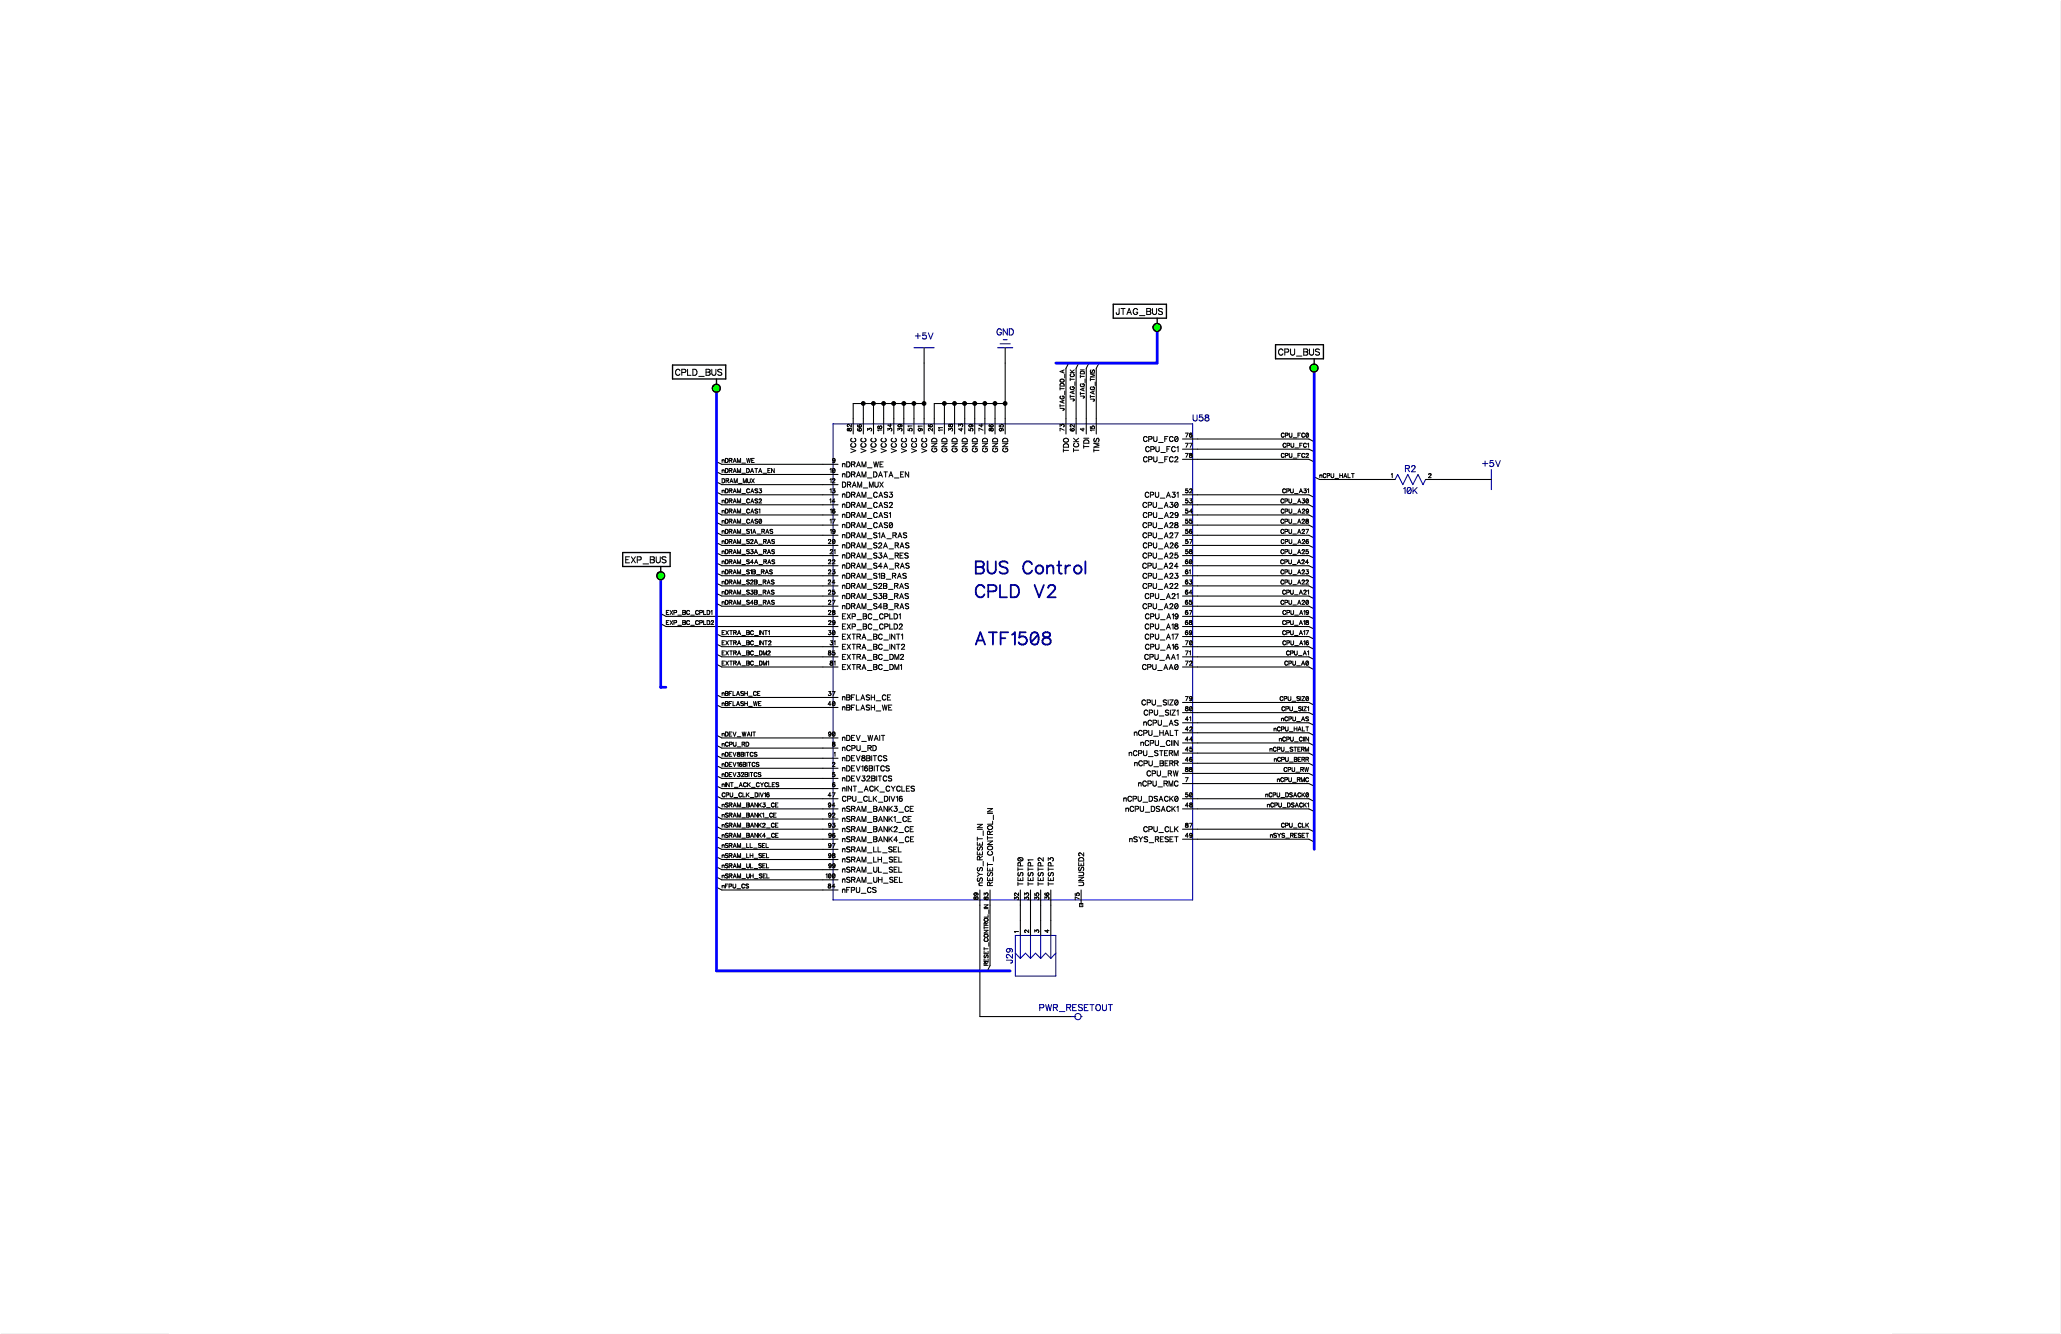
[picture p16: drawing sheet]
<svg xmlns="http://www.w3.org/2000/svg" width="432mm" height="279mm" viewBox="0 0 432 279" stroke-linecap="round" stroke-linejoin="round" font-family="sans-serif">
<defs><g id="words">
<g font-size="5">
<text x="204.2" y="120.9">BUS Control</text>
<text x="204.2" y="125.9">CPLD V2</text>
<text x="204.2" y="135.8">ATF1508</text>
</g>
<g font-size="2.9">
<text x="232.2" y="66.3">JTAG_BUS</text>
<text x="266.4" y="74.8">CPU_BUS</text>
<text x="139.9" y="79">CPLD_BUS</text>
<text x="129.6" y="118.3">EXP_BUS</text>
</g>
<g font-size="2.5">
<text x="191.7" y="71.4">+5V</text>
<text x="208.8" y="70.5">GND</text>
<text x="249.9" y="88.6">U58</text>
<text x="294.3" y="99.2">R2</text>
<text x="310.5" y="98.1">+5V</text>
<text x="294" y="103.8">10K</text>
<text x="212.5" y="201.8" transform="rotate(-90 212.5 201.8)">J29</text>
<text x="217.7" y="212.1">PWR_RESETOUT</text>
</g>
<g font-size="2.1">
<text x="179.6" y="94.9" transform="rotate(-90 179.6 94.9)">VCC</text>
<text x="181.7" y="94.9" transform="rotate(-90 181.7 94.9)">VCC</text>
<text x="183.9" y="94.9" transform="rotate(-90 183.9 94.9)">VCC</text>
<text x="186" y="94.9" transform="rotate(-90 186 94.9)">VCC</text>
<text x="188.1" y="94.9" transform="rotate(-90 188.1 94.9)">VCC</text>
<text x="190.2" y="94.9" transform="rotate(-90 190.2 94.9)">VCC</text>
<text x="192.4" y="94.9" transform="rotate(-90 192.4 94.9)">VCC</text>
<text x="194.5" y="94.9" transform="rotate(-90 194.5 94.9)">VCC</text>
<text x="196.6" y="94.7" transform="rotate(-90 196.6 94.7)">GND</text>
<text x="198.7" y="94.7" transform="rotate(-90 198.7 94.7)">GND</text>
<text x="200.8" y="94.7" transform="rotate(-90 200.8 94.7)">GND</text>
<text x="203" y="94.7" transform="rotate(-90 203 94.7)">GND</text>
<text x="205.1" y="94.7" transform="rotate(-90 205.1 94.7)">GND</text>
<text x="207.2" y="94.7" transform="rotate(-90 207.2 94.7)">GND</text>
<text x="209.3" y="94.7" transform="rotate(-90 209.3 94.7)">GND</text>
<text x="211.5" y="94.7" transform="rotate(-90 211.5 94.7)">GND</text>
<text x="224.2" y="94.8" transform="rotate(-90 224.2 94.8)">TDO</text>
<text x="226.3" y="94.7" transform="rotate(-90 226.3 94.7)">TCK</text>
<text x="228.4" y="94" transform="rotate(-90 228.4 94)">TDI</text>
<text x="230.6" y="94.8" transform="rotate(-90 230.6 94.8)">TMS</text>
<text x="239.5" y="92.8">CPU_FC0</text>
<text x="239.9" y="94.9">CPU_FC1</text>
<text x="176.4" y="98.1">nDRAM_WE</text>
<text x="176.4" y="100.2">nDRAM_DATA_EN</text>
<text x="239.5" y="97.1">CPU_FC2</text>
<text x="176.4" y="102.4">DRAM_MUX</text>
<text x="176.4" y="104.5">nDRAM_CAS3</text>
<text x="176.4" y="106.6">nDRAM_CAS2</text>
<text x="239.4" y="106.6">CPU_A30</text>
<text x="239.8" y="104.5">CPU_A31</text>
<text x="176.4" y="108.7">nDRAM_CAS1</text>
<text x="176.4" y="110.9">nDRAM_CAS0</text>
<text x="176.4" y="113">nDRAM_S1A_RAS</text>
<text x="239.4" y="113">CPU_A27</text>
<text x="239.4" y="110.9">CPU_A28</text>
<text x="239.4" y="108.7">CPU_A29</text>
<text x="176.4" y="115.1">nDRAM_S2A_RAS</text>
<text x="176.4" y="117.2">nDRAM_S3A_RES</text>
<text x="176.4" y="119.3">nDRAM_S4A_RAS</text>
<text x="239.3" y="119.3">CPU_A24</text>
<text x="239.4" y="117.2">CPU_A25</text>
<text x="239.4" y="115.1">CPU_A26</text>
<text x="176.4" y="121.5">nDRAM_S1B_RAS</text>
<text x="176.4" y="123.6">nDRAM_S2B_RAS</text>
<text x="176.4" y="125.7">nDRAM_S3B_RAS</text>
<text x="239.4" y="121.5">CPU_A23</text>
<text x="239.4" y="123.6">CPU_A22</text>
<text x="239.8" y="125.7">CPU_A21</text>
<text x="176.4" y="127.8">nDRAM_S4B_RAS</text>
<text x="176.4" y="130">EXP_BC_CPLD1</text>
<text x="239.4" y="127.8">CPU_A20</text>
<text x="239.9" y="130">CPU_A19</text>
<text x="176.4" y="132.1">EXP_BC_CPLD2</text>
<text x="176.4" y="134.2">EXTRA_BC_INT1</text>
<text x="176.4" y="136.3">EXTRA_BC_INT2</text>
<text x="239.8" y="134.2">CPU_A17</text>
<text x="239.8" y="132.1">CPU_A18</text>
<text x="239.9" y="136.3">CPU_A16</text>
<text x="176.4" y="140.6">EXTRA_BC_DM1</text>
<text x="176.4" y="138.4">EXTRA_BC_DM2</text>
<text x="239.3" y="140.6">CPU_AA0</text>
<text x="239.7" y="138.4">CPU_AA1</text>
<text x="176.4" y="146.9">nBFLASH_CE</text>
<text x="176.4" y="149.1">nBFLASH_WE</text>
<text x="239.2" y="148">CPU_SIZ0</text>
<text x="176.4" y="155.4">nDEV_WAIT</text>
<text x="237.6" y="154.4">nCPU_HALT</text>
<text x="239.5" y="152.2">nCPU_AS</text>
<text x="239.6" y="150.1">CPU_SIZ1</text>
<text x="176.4" y="159.7">nDEV8BITCS</text>
<text x="176.4" y="161.8">nDEV16BITCS</text>
<text x="176.4" y="157.5">nCPU_RD</text>
<text x="236.5" y="158.6">nCPU_STERM</text>
<text x="237.6" y="160.7">nCPU_BERR</text>
<text x="238.9" y="156.5">nCPU_CIIN</text>
<text x="176.4" y="163.9">nDEV32BITCS</text>
<text x="176.4" y="166">nINT_ACK_CYCLES</text>
<text x="238.5" y="165">nCPU_RMC</text>
<text x="240.2" y="162.9">CPU_RW</text>
<text x="176.4" y="168.2">CPU_CLK_DIV16</text>
<text x="176.4" y="172.4">nSRAM_BANK1_CE</text>
<text x="176.4" y="170.3">nSRAM_BANK3_CE</text>
<text x="235.3" y="168.2">nCPU_DSACK0</text>
<text x="235.8" y="170.3">nCPU_DSACK1</text>
<text x="176.4" y="174.5">nSRAM_BANK2_CE</text>
<text x="176.4" y="176.6">nSRAM_BANK4_CE</text>
<text x="176.4" y="178.8">nSRAM_LL_SEL</text>
<text x="236.6" y="176.6">nSYS_RESET</text>
<text x="239.5" y="174.5">CPU_CLK</text>
<text x="176.4" y="180.9">nSRAM_LH_SEL</text>
<text x="176.4" y="183">nSRAM_UL_SEL</text>
<text x="176.4" y="185.1">nSRAM_UH_SEL</text>
<text x="206.2" y="185.6" transform="rotate(-90 206.2 185.6)">nSYS_RESET_IN</text>
<text x="208.3" y="185.6" transform="rotate(-90 208.3 185.6)">RESET_CONTROL_IN</text>
<text x="214.6" y="185.6" transform="rotate(-90 214.6 185.6)">TESTP0</text>
<text x="216.8" y="185.6" transform="rotate(-90 216.8 185.6)">TESTP1</text>
<text x="218.9" y="185.6" transform="rotate(-90 218.9 185.6)">TESTP2</text>
<text x="221" y="185.6" transform="rotate(-90 221 185.6)">TESTP3</text>
<text x="227.4" y="185.6" transform="rotate(-90 227.4 185.6)">UNUSED2</text>
<text x="176.4" y="187.3">nFPU_CS</text>
</g>
<g font-size="1.7">
<text x="178.6" y="90.3" transform="rotate(-90 178.6 90.3)">82</text>
<text x="180.8" y="90.3" transform="rotate(-90 180.8 90.3)">66</text>
<text x="182.9" y="90.3" transform="rotate(-90 182.9 90.3)">3</text>
<text x="185" y="90.3" transform="rotate(-90 185 90.3)">18</text>
<text x="187.1" y="90.3" transform="rotate(-90 187.1 90.3)">34</text>
<text x="189.2" y="90.3" transform="rotate(-90 189.2 90.3)">39</text>
<text x="191.4" y="90.3" transform="rotate(-90 191.4 90.3)">51</text>
<text x="193.5" y="90.3" transform="rotate(-90 193.5 90.3)">91</text>
<text x="195.6" y="90.3" transform="rotate(-90 195.6 90.3)">26</text>
<text x="197.7" y="90.3" transform="rotate(-90 197.7 90.3)">11</text>
<text x="199.9" y="90.3" transform="rotate(-90 199.9 90.3)">38</text>
<text x="202" y="90.3" transform="rotate(-90 202 90.3)">43</text>
<text x="204.1" y="90.3" transform="rotate(-90 204.1 90.3)">59</text>
<text x="206.2" y="90.3" transform="rotate(-90 206.2 90.3)">74</text>
<text x="208.3" y="90.3" transform="rotate(-90 208.3 90.3)">86</text>
<text x="210.5" y="90.3" transform="rotate(-90 210.5 90.3)">95</text>
<text x="223.2" y="90.3" transform="rotate(-90 223.2 90.3)">73</text>
<text x="225.3" y="90.3" transform="rotate(-90 225.3 90.3)">62</text>
<text x="227.4" y="90.3" transform="rotate(-90 227.4 90.3)">4</text>
<text x="229.6" y="90.3" transform="rotate(-90 229.6 90.3)">15</text>
<text x="248.3" y="91.8">76</text>
<text x="248.3" y="93.9">77</text>
<text x="173.8" y="99.3">10</text>
<text x="173.8" y="101.4">12</text>
<text x="174.4" y="97.1">9</text>
<text x="248.3" y="96.1">78</text>
<text x="291.4" y="100.3">1</text>
<text x="299.2" y="100.3">2</text>
<text x="173.8" y="105.6">14</text>
<text x="173.8" y="103.5">13</text>
<text x="173.9" y="107.7">16</text>
<text x="248.3" y="103.5">52</text>
<text x="248.3" y="105.6">53</text>
<text x="248.3" y="107.7">54</text>
<text x="173.8" y="109.9">17</text>
<text x="173.9" y="112">19</text>
<text x="248.3" y="109.9">55</text>
<text x="248.3" y="112">56</text>
<text x="173.5" y="114.1">20</text>
<text x="173.5" y="118.4">22</text>
<text x="173.8" y="116.2">21</text>
<text x="248.3" y="114.1">57</text>
<text x="248.3" y="116.2">58</text>
<text x="248.3" y="118.4">60</text>
<text x="173.4" y="122.6">24</text>
<text x="173.5" y="120.5">23</text>
<text x="173.5" y="124.7">25</text>
<text x="248.3" y="120.5">61</text>
<text x="248.3" y="122.6">63</text>
<text x="248.3" y="124.7">64</text>
<text x="173.5" y="126.8">27</text>
<text x="173.5" y="129">28</text>
<text x="173.5" y="131.1">29</text>
<text x="248.3" y="126.8">65</text>
<text x="248.3" y="129">67</text>
<text x="248.3" y="131.1">68</text>
<text x="173.5" y="133.2">30</text>
<text x="173.5" y="137.5">85</text>
<text x="173.8" y="135.3">31</text>
<text x="248.3" y="133.2">69</text>
<text x="248.3" y="135.3">70</text>
<text x="248.3" y="137.5">71</text>
<text x="173.8" y="139.6">81</text>
<text x="248.3" y="139.6">72</text>
<text x="173.4" y="148.1">40</text>
<text x="173.5" y="145.9">37</text>
<text x="248.3" y="147">79</text>
<text x="248.3" y="149.1">80</text>
<text x="173.5" y="154.4">90</text>
<text x="248.3" y="151.2">41</text>
<text x="248.3" y="153.4">42</text>
<text x="248.3" y="155.5">44</text>
<text x="174.3" y="160.8">2</text>
<text x="174.3" y="156.6">8</text>
<text x="174.7" y="158.7">1</text>
<text x="248.3" y="157.6">45</text>
<text x="248.3" y="159.7">46</text>
<text x="248.3" y="161.9">88</text>
<text x="173.4" y="167.2">47</text>
<text x="174.3" y="162.9">5</text>
<text x="174.4" y="165">6</text>
<text x="248.3" y="164">7</text>
<text x="248.3" y="167.2">50</text>
<text x="173.5" y="169.3">94</text>
<text x="173.5" y="171.4">92</text>
<text x="173.5" y="173.5">93</text>
<text x="248.3" y="169.3">48</text>
<text x="248.3" y="173.5">87</text>
<text x="173.5" y="177.8">97</text>
<text x="173.5" y="179.9">98</text>
<text x="173.6" y="175.7">96</text>
<text x="248.3" y="175.7">49</text>
<text x="173" y="184.1">100</text>
<text x="173.6" y="182">99</text>
<text x="173.4" y="186.3">84</text>
<text x="205.2" y="188.4" transform="rotate(-90 205.2 188.4)">89</text>
<text x="207.3" y="188.5" transform="rotate(-90 207.3 188.5)">83</text>
<text x="213.7" y="188.5" transform="rotate(-90 213.7 188.5)">32</text>
<text x="215.8" y="188.5" transform="rotate(-90 215.8 188.5)">33</text>
<text x="217.9" y="188.5" transform="rotate(-90 217.9 188.5)">35</text>
<text x="220" y="188.4" transform="rotate(-90 220 188.4)">36</text>
<text x="226.4" y="188.5" transform="rotate(-90 226.4 188.5)">75</text>
<text x="213.7" y="195.4" transform="rotate(-90 213.7 195.4)">1</text>
<text x="215.8" y="195.4" transform="rotate(-90 215.8 195.4)">2</text>
<text x="217.9" y="195.4" transform="rotate(-90 217.9 195.4)">3</text>
<text x="220" y="195.4" transform="rotate(-90 220 195.4)">4</text>
</g>
</g></defs>
<g fill="#000" stroke="#000" stroke-width=".21">
<path d="M0 0h431.8v279.4h-431.8z"/>
<circle cx="180.9" cy="84.5" r=".4"/>
<circle cx="183" cy="84.5" r=".4"/>
<circle cx="185.1" cy="84.5" r=".4"/>
<circle cx="187.2" cy="84.5" r=".41"/>
<circle cx="189.3" cy="84.5" r=".41"/>
<circle cx="191.5" cy="84.5" r=".4"/>
<circle cx="193.6" cy="84.5" r=".4"/>
<circle cx="197.9" cy="84.5" r=".4"/>
<circle cx="200" cy="84.5" r=".4"/>
<circle cx="202.1" cy="84.5" r=".41"/>
<circle cx="204.2" cy="84.5" r=".41"/>
<circle cx="206.3" cy="84.5" r=".4"/>
<circle cx="208.5" cy="84.5" r=".4"/>
<circle cx="210.6" cy="84.5" r=".4"/>
</g>
<g fill="#fff" stroke="#fff" stroke-width=".21">
<path d="M0 0h431.8v279.4h-431.8z"/>
<path d="M35.5 0h360.8v279.4h-360.8z"/>
</g>
<g fill="none" stroke="#000" stroke-width=".21">
<path d="M142.5 77.7a.47 .47 0 0 0-.6-.4 .47 .47 0 0 0-.4 .5v.3a.48 .48 0 0 0 .4 .5 .48 .48 0 0 0 .6-.3M142.8 78l.8-.1v-.4l-.8-.2v1.3M144 77.3v1.3h.8M145.2 77.3h.4a.68 .68 0 0 1 .4 .7 .68 .68 0 0 1-.4 .6h-.4zM146.4 78.8h1.1M147.9 77.3l.8 .2v.3l-.2 .1 .3 .3-.1 .3-.8 .1zM147.9 77.9h.6M149.1 77.3v1l.4 .3 .3-.1 .2-.2v-1M151.2 77.5l-.3-.2-.5 .2 .1 .3 .7 .5v.1l-.3 .2-.5-.2M222.7 77.6v.4M222.9 77.5l-.8 .3 .8 .3M223.1 78.4v.8"/>
<path d="M224.2 79.2v.5M224.2 79.4h.9M224.2 78h.9M224.2 77.5l.6 .5M224.4 78.3a.34 .34 0 0 0-.1 .5 .34 .34 0 0 0 .4 .1l.4-.2-.2-.4M225.1 77.5l-.5 .4M225.2 80v.7M226.3 78.5v.6M226.3 78.8h.9M226.3 77.5h.9M226.4 77.9a.46 .46 0 0 1 .8 .1v.3h-.9zM227.3 79.4v.7"/>
<path d="M228.4 79.5h.9M228.4 79.2v.6M228.6 77.5l-.2 .2 .2 .3h.2l.1-.4 .3-.1 .1 .2-.1 .3M229.3 78.3h-.9l.9 .3-.9 .4h.9M234.5 64.6v1a.31 .31 0 0 1-.4 .3 .31 .31 0 0 1-.2-.4M234.9 64.6h.8M235.3 64.6v1.3M236.1 65.9l.5-1.3 .4 1.3M236.3 65.5h.6M238.3 64.9a.48 .48 0 0 0-.5-.3 .48 .48 0 0 0-.4 .5v.3a.46 .46 0 0 0 .5 .5 .46 .46 0 0 0 .4-.5h-.3M238.7 66.1h1.2M240.3 64.6l.7 .1v.4l-.2 .1 .3 .3-.1 .3-.7 .1z"/>
<path d="M240.3 65.2h.5M241.5 64.6v.9l.3 .4 .3-.1 .2-.3v-.9M243.6 64.8l-.4-.2-.5 .2 .1 .3 .7 .3 .1 .3-.4 .2-.5-.2M268.8 73.4a.52 .52 0 0 0-.7-.3 .52 .52 0 0 0-.2 .8 .47 .47 0 0 0 .3 .5 .47 .47 0 0 0 .6-.3M269.2 73.8l.7-.1v-.5l-.7-.1v1.3M270.4 73.1v.9l.4 .4 .4-.2v-1.1M271.6 74.6h1.2M273.1 73.1l.8 .1v.4l-.2 .1 .3 .2-.1 .4-.8 .1zM273.1 73.7h.6M274.4 73.1v.9l.3 .4 .4-.2 .1-1.1M276.4 73.3l-.3-.2-.5 .2 .1 .3 .7 .4v.2l-.3 .2-.5-.2M151.3 96.3v.6"/>
<path d="M151.3 98.4v.6M151.3 96.5l.4-.2v.6M151.3 98.6l.4-.1v.5M152 98.1l.4 .1 .2 .3-.1 .4-.2 .1h-.3zM152 96h.4l.2 .3-.2 .5-.4 .1zM152.8 96.4h.5v-.4h-.5v.9M153.1 98.6l.3 .4M153.1 96.4l.3 .5M153.3 98.5l-.5 .1M153.3 98.5v-.3l-.5-.1v.9M153.3 98.5h.1M153.6 99l.3-.9 .4 .9"/>
<path d="M153.6 96.9l.3-.9 .4 .9M153.7 98.7h.4M153.7 96.6h.4M154.5 96.9v-.9l.3 .9 .4-.9v.9M154.5 99v-.9l.3 .9 .4-.9v.9M155.4 99.1h.8M155.4 97h.8M156.4 98.1h.3a.46 .46 0 0 1 .3 .5 .46 .46 0 0 1-.3 .4h-.3zM156.4 96l.2 .9 .2-.9 .2 .9 .2-.9M157.2 99l.4-.9 .3 .9M157.4 98.7h.4M157.5 96.4h.3"/>
<path d="M158 96h-.5v.9h.5M158.1 98.1h.6M158.4 98.1v.9M158.9 99l.4-.9 .3 .9M159.1 98.7h.4M159.9 99.1h.7M160.9 98.6h.3M161.4 98.1h-.5v.9h.5M162.2 98.1v.9l-.6-.9v.9M173.9 98.3l.2-.2v.9M174.5 96.1l.2-.1a.27 .27 0 0 1 .2 .3 .27 .27 0 0 1-.2 .3l-.2-.2zM174.9 98.3l-.1 .6-.2 .1-.2-.2"/>
<path d="M174.9 98.3l-.4-.1-.1 .6M174.9 98.3l-.5 .5M174.9 96.3l-.1 .5-.3-.1M176.5 97.3l.3-.2h.2v.7M176.5 99.4l.3-.2 .2 .1v.6M176.5 97.1v.7M176.5 99.2v.7M177.4 96.7h.3a.56 .56 0 0 1 .4 .6 .56 .56 0 0 1-.4 .5h-.3zM177.4 98.8h.3a.58 .58 0 0 1 .4 .6 .58 .58 0 0 1-.4 .5h-.3zM177.5 89.8v.4h.2a.43 .43 0 0 1 .6-.4v.4a.48 .48 0 0 1-.6-.5zM178.2 94l1.1 .4-1.1 .4M178.4 88.8v.6l-.6-.5-.3 .1v.3l.2 .1"/>
<path d="M178.4 97.3l.6-.1 .1-.3-.1-.1-.6-.1v1.1M178.4 99.3h.6l.1-.2-.2-.3h-.5v1.1M178.5 91.8a.39 .39 0 0 0-.3 .4 .39 .39 0 0 0 .5 .4h.2a.39 .39 0 0 0 .4-.4 .39 .39 0 0 0-.3-.4M178.5 92.9a.39 .39 0 0 0-.3 .5 .39 .39 0 0 0 .5 .3 .45 .45 0 0 0 .5-.2 .45 .45 0 0 0 0-.6h-.2M178.8 97.3l.3 .5M178.8 99.3l.3 .6M179.5 97.8l.4-1.1 .4 1.1M179.5 99.9l.4-1.1 .4 1.1M179.6 97.4h.5M179.6 99.6h.5M179.8 89.8l-.1 .3 .5 .2M179.8 89l-.1 .3 .5 .2"/>
<path d="M180 89.2h.1M180 89.2l.2 .3M180.2 89.7h.1M180.2 88.9h.1M180.2 89.7l-.2 .3 .2 .3M180.2 88.9l-.2 .3M180.2 89.7l.3 .3-.3 .3M180.2 88.9l.3 .3M180.4 94l1 .4-1 .4M180.5 89.2l-.3 .3M180.5 89.2h.1M180.6 97.8v-1.1l.4 1.1 .4-1.1v1.1"/>
<path d="M180.6 99.9v-1.1l.4 1.1 .4-1.1v1.1M180.6 92.9a.39 .39 0 0 0-.2 .4 .39 .39 0 0 0 .4 .4h.2a.39 .39 0 0 0 .4-.3 .39 .39 0 0 0-.2-.5M180.6 91.8a.39 .39 0 0 0-.2 .4 .39 .39 0 0 0 .4 .4h.2a.39 .39 0 0 0 .4-.4 .39 .39 0 0 0-.2-.4M181.7 98h1M181.8 90.2v-.5l.3 .3a.29 .29 0 0 1 .5-.2 .29 .29 0 0 1-.1 .5M182.5 94l1 .4-1 .4M182.7 91.8a.39 .39 0 0 0-.2 .4 .39 .39 0 0 0 .4 .4h.2a.39 .39 0 0 0 .5-.4 .39 .39 0 0 0-.3-.4M182.7 92.9a.39 .39 0 0 0-.2 .5 .39 .39 0 0 0 .4 .3 .45 .45 0 0 0 .5-.2 .45 .45 0 0 0 0-.6h-.1M183 96.7l.3 1.1 .2-1.1 .3 1.1 .3-1.1M183 98.8a.58 .58 0 0 1 .7 .3 .58 .58 0 0 1-.2 .8h-.5zM183.9 89.3v.4l.3-.1a.29 .29 0 0 1 .2-.4 .29 .29 0 0 1 .4 .4l-.3 .2-.3-.5zM184.1 99.9l.4-1.1 .4 1.1"/>
<path d="M184.2 99.6h.5M184.4 97.3h.4M184.6 94l1.1 .4-1.1 .4M184.8 90.1h-.9l.2 .2M184.8 92.9a.39 .39 0 0 0-.2 .5 .39 .39 0 0 0 .4 .3 .45 .45 0 0 0 .6-.2 .45 .45 0 0 0-.1-.6h-.1M184.8 91.8a.39 .39 0 0 0-.2 .4 .39 .39 0 0 0 .4 .4h.3a.39 .39 0 0 0 .4-.4 .39 .39 0 0 0-.3-.4M185 96.7h-.6v1.1h.6M185.2 98.8h.7M185.5 98.8v1.1M186 90.2v-.5l.3 .3a.29 .29 0 0 1 .3-.3 .29 .29 0 0 1 .3 .2 .29 .29 0 0 1-.2 .4M186.2 99.9l.5-1.1 .4 1.1M186.4 99.6h.5"/>
<path d="M186.6 88.8v.6l-.6-.4h.8M186.7 94l1.1 .4-1.1 .4M187 92.9a.39 .39 0 0 0-.3 .5 .39 .39 0 0 0 .4 .3 .45 .45 0 0 0 .6-.2 .45 .45 0 0 0-.1-.6h-.1M187 91.8a.39 .39 0 0 0-.3 .4 .39 .39 0 0 0 .4 .4h.3a.39 .39 0 0 0 .4-.4 .39 .39 0 0 0-.3-.4M188.1 90.2v-.5l.4 .3a.28 .28 0 0 1 .2-.3 .28 .28 0 0 1 .3 .2 .28 .28 0 0 1-.2 .4M188.2 88.9h.2a.26 .26 0 0 1 .2 .3 .26 .26 0 0 1-.3 .2 .26 .26 0 0 1-.2-.3zM188.4 88.9l.5 .1-.1 .4M188.7 99.3h.4M188.8 94l1.1 .4-1.1 .4M189.1 91.8a.39 .39 0 0 0-.3 .4 .39 .39 0 0 0 .5 .4h.2a.39 .39 0 0 0 .4-.4 .39 .39 0 0 0-.2-.4M189.1 92.9a.39 .39 0 0 0-.2 .5 .39 .39 0 0 0 .4 .3 .45 .45 0 0 0 .5-.2 .45 .45 0 0 0 0-.6h-.1M189.3 98.8h-.6v1.1h.6"/>
<path d="M190.2 89.8v.4h.4a.3 .3 0 0 1 0-.4 .3 .3 0 0 1 .5 0 .3 .3 0 0 1-.2 .5M190.4 98.8v1.1l-.7-1.1v1.1M191 94l1 .4-1 .4M191.1 89.2h-.9l.2 .2M191.2 91.8a.39 .39 0 0 0-.2 .4 .39 .39 0 0 0 .4 .4h.2a.39 .39 0 0 0 .4-.4 .39 .39 0 0 0-.2-.4M191.2 92.9a.39 .39 0 0 0-.2 .5 .39 .39 0 0 0 .4 .3 .45 .45 0 0 0 .6-.2 .45 .45 0 0 0-.1-.6h-.1M192.6 90.3h.1M192.7 89.7l.5 .2-.1 .3M192.7 89.7l-.3 .3 .2 .3M192.7 89.7l.2 .3-.2 .3M193.1 94l1.1 .4-1.1 .4M193.2 89.2h-.8l.1 .3"/>
<path d="M193.4 92.9a.39 .39 0 0 0-.3 .4 .39 .39 0 0 0 .4 .4h.2a.39 .39 0 0 0 .5-.3 .39 .39 0 0 0-.3-.5M193.4 91.8a.39 .39 0 0 0-.3 .4 .39 .39 0 0 0 .4 .4h.2a.39 .39 0 0 0 .5-.4 .39 .39 0 0 0-.3-.4M194.6 88.9l-.1 .4 .6 .1M195.2 92.8h1.1l-1.1 .8h1.1M195.3 92a.58 .58 0 0 1 1 .2v.3h-1.1zM195.4 89.7v.6l-.6-.6-.3 .2 .2 .3M195.5 93.9a.39 .39 0 0 0-.3 .4 .39 .39 0 0 0 .4 .3 .45 .45 0 0 0 .6-.1 .45 .45 0 0 0-.1-.6h-.2v.2M197.3 92.8h1.1l-1.1 .8h1.1M197.5 91.9h.7l.2 .3v.3h-1.1zM197.5 90.1h-.9l.2 .2M197.5 89.6h-.9l.2 .2M197.6 93.9a.39 .39 0 0 0-.3 .4 .39 .39 0 0 0 .4 .3 .45 .45 0 0 0 .6-.1 .45 .45 0 0 0-.1-.6h-.2v.2"/>
<path d="M198.8 90.2v-.5l.3 .3a.29 .29 0 0 1 .2-.3 .29 .29 0 0 1 .3 .2 .29 .29 0 0 1-.2 .4M198.8 88.9v.4l.1 .1 .4-.6a.28 .28 0 0 1 .3 .4 .28 .28 0 0 1-.5 .1l-.1-.4zM199.5 92.8h1l-1 .8h1M199.5 92a.58 .58 0 0 1 1 .2v.3h-1zM199.7 93.9a.39 .39 0 0 0-.2 .4 .39 .39 0 0 0 .4 .3 .45 .45 0 0 0 .5-.1 .45 .45 0 0 0 0-.6h-.3v.2M200.9 89.3v-.5l.3 .3a.28 .28 0 0 1 .3-.3 .28 .28 0 0 1 .3 .3 .28 .28 0 0 1-.3 .3M201.4 89.7v.6l-.5-.4h.8M201.6 92.8h1.1l-1.1 .8h1.1M201.7 91.9h.7l.3 .3v.3h-1.1zM201.8 93.9a.39 .39 0 0 0-.2 .4 .39 .39 0 0 0 .4 .3 .45 .45 0 0 0 .6-.1 .45 .45 0 0 0-.1-.6h-.3v.2M203 89.8v.4h.4a.3 .3 0 0 1-.1-.4 .3 .3 0 0 1 .5 0 .3 .3 0 0 1-.1 .5M203.1 88.9h.2a.26 .26 0 0 1 .2 .3 .26 .26 0 0 1-.3 .2 .26 .26 0 0 1-.2-.3z"/>
<path d="M203.3 88.9l.5 .1-.1 .4M203.7 92.8h1.1l-1.1 .8h1.1M203.7 92l.4-.2a.49 .49 0 0 1 .7 .4v.3h-1.1zM204 93.9a.39 .39 0 0 0-.3 .4 .39 .39 0 0 0 .4 .3 .45 .45 0 0 0 .6-.1 .45 .45 0 0 0-.1-.6h-.2v.2M205.7 88.8v.6l-.6-.4h.9M205.8 92.8h1.1l-1.1 .8h1.1M205.9 92a.57 .57 0 0 1 .5-.2 .57 .57 0 0 1 .5 .4v.3h-1.1zM206 90.1l-.9-.4v.6M206.1 93.9a.39 .39 0 0 0-.3 .4 .39 .39 0 0 0 .4 .3h.3a.38 .38 0 0 0 .4-.3 .38 .38 0 0 0-.4-.4v.2M207.3 89.8v.4h.1a.53 .53 0 0 1 .6-.5v.5a.53 .53 0 0 1-.6-.5zM207.4 88.9l-.1 .4 .5 .1M207.7 88.9a.26 .26 0 0 1 .3 .1 .26 .26 0 0 1 0 .4l-.4-.1z"/>
<path d="M208 92.8h1l-1 .8h1M208.1 91.9h.7l.2 .1v.5h-1zM208.2 93.9a.39 .39 0 0 0-.2 .4 .39 .39 0 0 0 .3 .3h.3a.38 .38 0 0 0 .4-.3 .38 .38 0 0 0-.4-.4v.2M209.4 89v.4h.3a.31 .31 0 0 1 0-.4 .31 .31 0 0 1 .4-.1l.1 .3-.1 .3M209.6 89.7l.6 .2-.1 .3M210.1 92.8h1l-1 .8h1M210.1 92a.58 .58 0 0 1 1 .2v.3h-1zM210.3 93.9a.39 .39 0 0 0-.2 .4 .39 .39 0 0 0 .4 .3 .45 .45 0 0 0 .5-.1 .45 .45 0 0 0 0-.6h-.3v.2M222.1 85.5l.8 .1M222.1 89.3v-.4l.3 .2a.28 .28 0 0 1 .5-.2 .28 .28 0 0 1-.1 .5M222.1 85h.8M222.1 81.1v.6"/>
<path d="M222.1 84.7v.6M222.1 81.4h.8M222.1 80.5a.49 .49 0 0 1 .8 .1v.3h-.8zM222.3 83l-.2 .1a.39 .39 0 0 0 .4 .5 .39 .39 0 0 0 .3-.6h-.2v.2M222.7 83.9v.4M222.8 94.3h1.1M222.8 94v.7M222.9 85.6h.1M222.9 85.6v.3h-.2M222.9 90.1l-.8-.4v.6M222.9 83.8l-.8 .3 .8 .4M222.9 91.9a.49 .49 0 0 1 .7-.1 .49 .49 0 0 1 .1 .7 .52 .52 0 0 1-.6 .1 .52 .52 0 0 1-.2-.6z"/>
<path d="M222.9 93.1l.7-.1 .3 .3v.4h-1.1zM223.1 81.9v.8M224.2 83.6h.8l.1 .2-.3 .2M224.2 83h.9M224.2 82.7v.6M224.3 89.8v.3l.5 .2M224.4 89.4h.1M224.4 81a.34 .34 0 0 0-.1 .5 .34 .34 0 0 0 .4 .1l.4-.3-.2-.3h-.2v.2M224.8 82v.4M224.8 89.7h.1M224.8 89.7l-.3 .3 .3 .3M224.8 89.7l.3 .3-.3 .3"/>
<path d="M224.9 92.5h1.1M224.9 94.3h1.1M224.9 93.9v.7M224.9 91.8l.7 .7M225.1 88.9v.6l-.7-.6-.2 .2 .2 .3M225.1 81.9l-.9 .3 .9 .3M225.2 92.8a.39 .39 0 0 0-.3 .5 .39 .39 0 0 0 .4 .3h.3a.39 .39 0 0 0 .4-.3 .39 .39 0 0 0-.3-.5M226 91.8l-.6 .5M226.3 83h.8v.3l-.2 .1M226.3 82.4h.9M226.3 82.1v.6M226.5 80.4a.34 .34 0 0 0-.1 .5 .34 .34 0 0 0 .5 .1 .3 .3 0 0 0 .3-.3 .3 .3 0 0 0-.3-.3v.2"/>
<path d="M226.9 81.4v.4M226.9 89.7v.6l-.6-.4h.9M227 93.5h1.1M227 93.2v.7M227 91.8h1.1M227.1 92.3a.58 .58 0 0 1 .7-.1 .58 .58 0 0 1 .3 .6h-1.1zM227.2 81.2l-.9 .4 .9 .3M228.4 89.3v.4l.4 .1-.1-.2a.3 .3 0 0 1 .2-.4 .3 .3 0 0 1 .4 .2 .3 .3 0 0 1-.2 .4M228.4 83.6h.8v.4h-.2M228.4 83.1h.9M228.4 82.8v.5M228.7 81l-.1 .1a.37 .37 0 0 0 0 .5 .37 .37 0 0 0 .5-.1 .37 .37 0 0 0 0-.5h-.1v.2"/>
<path d="M229 82v.4M229.2 94.3h1.1M229.2 94v.7M229.3 81.9l-.9 .3 .9 .3M229.3 90.1h-.9l.2 .2M229.3 91.8l-.1 .2 .1 .5 .3-.1 .3-.6 .4 .2-.2 .5M229.5 80v.8M230.3 92.8h-1.1l1.1 .4-1.1 .5h1.1M240.3 91.7a.4 .4 0 0 0-.4-.3 .4 .4 0 0 0-.3 .4v.3a.39 .39 0 0 0 .3 .4 .39 .39 0 0 0 .4-.3M240.3 95.9a.39 .39 0 0 0-.4-.2 .39 .39 0 0 0-.3 .4v.2a.39 .39 0 0 0 .3 .4 .39 .39 0 0 0 .4-.2M240.7 92l.6-.1v-.4l-.6-.1v1.1M240.7 96.2l.6-.1v-.3l-.6-.1v1"/>
<path d="M240.8 93.8a.39 .39 0 0 0-.5-.3 .39 .39 0 0 0-.3 .4v.3a.39 .39 0 0 0 .3 .4 .39 .39 0 0 0 .5-.2M241.1 94.1h.5l.2-.3-.2-.3h-.5v1.1M241.7 91.4v.9l.3 .2 .4-.3v-.8M241.7 95.7v.9l.3 .1 .4-.3v-.7M242.2 93.5v.8l.3 .3 .3-.1 .1-1M242.7 92.7h1M242.7 96.9h1M243.2 94.8h1M244 91.9h.4M244 96.2h.4M244.5 94h.4M244.7 91.4h-.7v1.1"/>
<path d="M244.7 95.7h-.7v1M245.1 93.5h-.6v1.1M245.8 95.9a.39 .39 0 0 0-.5-.2 .39 .39 0 0 0-.3 .4v.2a.39 .39 0 0 0 .3 .4 .39 .39 0 0 0 .5-.2M245.8 91.7a.4 .4 0 0 0-.5-.3 .4 .4 0 0 0-.3 .4v.3a.39 .39 0 0 0 .3 .4 .39 .39 0 0 0 .5-.3M246.2 95.9l.1-.2h.3l.2 .3-.7 .7h.7M246.2 95.9h.1M246.2 93.8a.39 .39 0 0 0-.4-.3 .39 .39 0 0 0-.3 .4 .45 .45 0 0 0 .1 .6 .45 .45 0 0 0 .6 0v-.1M246.6 93.8l.2-.3v1.1M246.8 91.6v.4l-.1 .4-.3 .1-.2-.2M246.8 91.6l-.1-.1h-.4l-.2 .4 .1 .4M246.8 91.6l-.6 .7M248.3 90.7h.6l-.4 .9"/>
<path d="M248.3 92.8h.6l-.4 .9M248.3 95h.6l-.4 .8M249.2 92.8h.6l-.4 .9M249.2 91.3l.3 .3M249.3 95v.2l.5 .3a.28 .28 0 0 1-.3 .3 .28 .28 0 0 1-.3-.4l.5-.2v-.2zM249.5 91.6h.1M249.5 91l-.3 .3M249.5 91h.1M249.5 91l.2 .3M249.7 90.8l-.4-.1-.1 .6M249.7 91.3h.1M249.7 91.3l-.2 .3"/>
<path d="M269 90.9l-.1-.2a.4 .4 0 0 0-.5 .5 .4 .4 0 0 0 .6 .2v-.1M269 95.2a.35 .35 0 0 0-.5-.1 .35 .35 0 0 0 0 .5 .35 .35 0 0 0 .5 0M269.3 91.2l.5-.1 .1-.2-.6-.2v.9M269.4 93a.35 .35 0 0 0-.5 0 .35 .35 0 0 0 0 .5 .35 .35 0 0 0 .5 0M269.7 93.3l.5-.1v-.3l-.5-.1v.9M269.8 95h-.5v.8M269.8 95h.1M269.8 95v.3l-.5 .1M270.1 90.7l.1 .7 .2 .2 .2-.2 .1-.7M270.1 95l.1 .7 .2 .1 .2-.1 .1-.7M270.5 92.8v.8l.2 .1 .3-.1v-.8M270.9 91.7h.8"/>
<path d="M270.9 95.9h.8M271.3 93.8h.8M271.9 91.1h.4M271.9 95.3h.4M272.3 93.2h.3M272.5 90.7h-.6v.9M272.5 95h-.6v.8M272.8 92.8h-.5v.9M273.3 90.9l-.2-.2a.4 .4 0 0 0-.4 .5 .4 .4 0 0 0 .6 .2v-.1M273.3 95.2a.35 .35 0 0 0-.5-.1 .35 .35 0 0 0 0 .5 .35 .35 0 0 0 .5 0M273.6 95.2l.2-.2 .3 .1-.5 .7h.6M273.7 93a.35 .35 0 0 0-.5 0 .35 .35 0 0 0 0 .5 .35 .35 0 0 0 .5 0"/>
<path d="M273.9 93l.3-.2v.9M274.1 90.9l-.4-.2-.1 .7M274.1 90.9l-.1 .6-.4-.1M274.1 90.9l-.5 .5M276.5 99.5v.5M276.5 99.6l.2-.1h.2l.1 .5M277.8 99.4a.34 .34 0 0 0-.5-.2 .34 .34 0 0 0-.1 .5 .31 .31 0 0 0 .3 .4 .31 .31 0 0 0 .3-.2M278.1 99.6h.4l.1-.3-.5-.1v.8M278.9 99.2v.6l.2 .2 .3-.1v-.7M280.7 99.6h.6M280.7 99.2v.8M281.3 99.2v.8"/>
<path d="M281.7 99.8h.3M282.4 99.2v.8h.5M283.1 99.2h.6M283.4 99.2v.8M291.5 99.3l.2-.1v.8M299.3 99.4l.2-.2 .3 .1-.5 .7h.5M131.1 117.2h.5M131.9 116.6h-.8v1.3h.8M132.3 116.6l.8 1.3M133.1 116.6l-.8 1.3M133.5 117.3h.5a.37 .37 0 0 0 .2-.7h-.7v1.3M134.7 118.1h1.2"/>
<path d="M136.2 116.6l.8 .1 .1 .3-.3 .2 .3 .2-.1 .4-.8 .1zM136.2 117.2h.6M137.5 116.6v.9l.3 .4 .5-.2v-1.1M139.5 116.8l-.2-.2-.6 .2 .1 .3 .7 .4v.2l-.2 .2-.6-.2M151.3 115.6l.4-.2v.6M151.3 113.4l.4-.1v.6M151.3 100.3h.3a.46 .46 0 0 1 .3 .4 .46 .46 0 0 1-.3 .4h-.3zM151.3 102.7v.5M151.3 104.8v.5M151.3 106.9v.6M151.3 109v.6M151.3 111.2v.5"/>
<path d="M151.3 113.3v.6M151.3 115.4v.6M151.3 117.5v.6M151.3 119.6v.6M151.3 102.8l.4-.1v.5M151.3 104.9l.2-.1h.2v.5M151.3 107.1l.2-.2 .2 .1v.5M151.3 109.2l.4-.1v.5M151.3 111.3l.4-.1v.5M151.3 117.7l.2-.2 .2 .1v.5M151.3 119.8l.2-.2 .2 .1v.5M152 119.3l.5 .2 .1 .4-.2 .3h-.4z"/>
<path d="M152 117.3h.3a.44 .44 0 0 1 .3 .4 .44 .44 0 0 1-.3 .4h-.3zM152 115.1l.4 .1 .2 .2-.1 .5-.2 .1h-.3zM152 113h.4l.2 .3-.1 .4-.2 .2h-.3zM152 110.9h.3a.46 .46 0 0 1 .3 .4 .46 .46 0 0 1-.3 .4h-.3zM152 108.7h.3a.46 .46 0 0 1 .3 .5 .46 .46 0 0 1-.3 .4h-.3zM152 106.6l.5 .1 .1 .5-.2 .2-.4 .1zM152 104.5l.5 .1 .1 .4-.2 .3h-.4zM152 102.4h.3a.44 .44 0 0 1 .3 .4 .44 .44 0 0 1-.3 .4h-.3zM152.1 100.7l.5-.1v-.3h-.5v.8M152.4 100.7l.3 .4M152.8 113.4l.5-.1v-.2l-.5-.1v.9M152.8 109.2l.5-.1v-.3l-.5-.1v.9"/>
<path d="M152.9 101.1l.3-.8 .4 .8M153 100.8h.4M153.1 109.2l.3 .4M153.1 107l.3 .5M153.1 104.9l.3 .4M153.1 102.8l.3 .4M153.1 111.3l.3 .4M153.1 119.8l.3 .4M153.1 113.4l.3 .5M153.1 115.5l.3 .5M153.1 117.6l.3 .5M153.3 119.4l-.5-.1v.9"/>
<path d="M153.3 115.2l-.5-.1v.9M153.3 111.2l-.5 .1M153.3 106.7l-.5-.1v.9M153.3 104.9h-.5M153.3 102.4h-.5v.8M153.3 106.7h.1M153.3 102.4v.1M153.3 119.4h.1M153.3 115.2h.1M153.3 117.6h-.5M153.3 117.6v-.3h-.5v.8M153.3 111.2v-.3h-.5v.8"/>
<path d="M153.3 104.8v-.2l-.5-.1v.8M153.3 102.5v.2l-.5 .1M153.3 106.7v.3h-.5M153.3 115.2v.3h-.5M153.3 119.4v.3l-.5 .1M153.3 104.8v.1M153.3 111.2h.1M153.3 117.6h.1M153.6 109.6l.3-.9 .4 .9M153.6 107.5l.3-.9 .4 .9M153.6 105.3l.3-.8 .4 .8M153.6 103.2l.3-.8 .4 .8"/>
<path d="M153.6 111.7l.3-.8 .4 .8M153.6 113.9l.3-.9 .4 .9M153.6 116l.3-.9 .4 .9M153.6 118.1l.3-.8 .4 .8M153.7 119.9h.4M153.7 117.8h.4M153.7 115.7h.4M153.7 113.6h.4M153.7 111.4h.4M153.7 109.3h.4M153.7 107.2h.4M153.7 105.1h.4"/>
<path d="M153.7 102.9h.4M153.8 101.1v-.8l.3 .8 .4-.8v.8M154.5 103.2v-.8l.3 .8 .4-.8v.8M154.5 105.3v-.8l.3 .8 .4-.8v.8M154.5 107.5v-.9l.3 .9 .4-.9v.9M154.5 109.6v-.9l.3 .9 .4-.9v.9M154.5 111.7v-.8l.3 .8 .4-.8v.8M154.5 113.9v-.9l.3 .9 .4-.9v.9M154.5 116v-.9l.3 .9 .4-.9v.9M154.5 118.1v-.8l.3 .8 .4-.8v.8M154.7 101.3h.8M155.4 118.2h.8"/>
<path d="M155.4 116.1h.8M155.4 114h.8M155.4 111.9h.8M155.4 109.7h.8M155.4 107.6h.8M155.4 105.5h.8M155.4 103.4h.8M155.7 101.1v-.8l.4 .8 .3-.8v.8M156.6 100.3l.1 .7 .2 .1 .3-.1v-.7M156.9 117.7v.1M156.9 117.8v.2h-.5M157 111l-.5-.1v.3l.4 .1 .1 .3-.2 .1-.4-.1"/>
<path d="M157 119.5l-.2-.2-.4 .2 .1 .2 .5 .3-.2 .2-.4-.1M157 117.3h-.6l.1 .3 .4 .1M157 115.3l-.5-.1v.2l.4 .2 .1 .3-.2 .1-.4-.1M157 113.1l-.5-.1v.3l.4 .2 .1 .2-.2 .2-.4-.2M157 109l-.2-.3a.42 .42 0 0 0-.4 .5 .42 .42 0 0 0 .5 .4l.1-.2M157 106.8v-.1a.37 .37 0 0 0-.5 .1 .37 .37 0 0 0 0 .5 .37 .37 0 0 0 .5 0M157 104.7v-.1a.37 .37 0 0 0-.5 .1 .37 .37 0 0 0 0 .5 .37 .37 0 0 0 .5 0M157 102.6a.35 .35 0 0 0-.5 0 .35 .35 0 0 0 0 .5 .35 .35 0 0 0 .5-.1M157.2 111l.2-.1v.8M157.2 119.5l.2-.2v.9M157.3 113.2l.1-.2 .4 .2-.6 .7h.6M157.3 109.6l.3-.9 .3 .9"/>
<path d="M157.3 107.5l.3-.9 .3 .9M157.3 105.3l.3-.8 .3 .8M157.3 103.2l.3-.8 .3 .8M157.3 115.1h.5l-.3 .3a.29 .29 0 0 1 .3 .3 .29 .29 0 0 1-.3 .3 .29 .29 0 0 1-.3-.2M157.4 109.3h.4M157.4 107.2h.4M157.4 105.1h.4M157.4 102.9h.4M157.4 100.3l.6 .8M157.7 119.3l.6 .2-.2 .3 .2 .1-.1 .3h-.5zM157.7 111.7l.3-.8 .3 .8M157.7 119.8h.4"/>
<path d="M157.8 111.4h.4M157.9 117.8h-.7l.4-.5v.8M158 100.3l-.6 .8M158.1 113.9l.3-.9 .3 .9M158.1 116l.3-.9 .3 .9M158.1 118.1l.3-.8 .3 .8M158.2 115.7h.4M158.2 113.6h.4M158.2 117.8h.4M158.6 111.9h.8M158.7 108.9l-.1-.2-.4 .2 .5 .4-.1 .3-.4-.1M158.7 106.7l-.1-.1-.4 .1 .1 .3 .4 .2v.1l-.1 .2-.4-.2"/>
<path d="M158.7 104.6l-.1-.1-.4 .1 .5 .5-.1 .2-.4-.1M158.7 102.5h-.5v.2l.5 .3-.1 .2-.4-.1M158.9 116.1h.8M158.9 114h.8M159 118.2h.8M159 106.8l.2-.2v.9M159 104.7l.4-.2 .1 .2-.5 .6h.6M159 104.7h.1M159.1 102.4h.4l-.2 .3h.2M159.5 102.7v.1M159.5 119.8l.5-.1 .1-.3-.6-.1v.9M159.5 108.9l-.4-.1-.1 .6"/>
<path d="M159.5 108.9l-.1 .7-.4-.2M159.5 102.8a.29 .29 0 0 1-.1 .4 .29 .29 0 0 1-.4-.1M159.5 108.9l-.5 .5M159.6 111.3h.4l.1-.3-.5-.1v.8M159.8 119.8l.3 .4M159.9 111.3l.3 .4M160 113.4l.5-.1v-.2l-.5-.1v.9M160 117.6h.5l.1-.2-.6-.1v.8M160.2 113.4l.3 .5M160.2 115.5l.3 .5M160.3 117.6l.3 .5M160.4 111.7l.4-.8 .3 .8"/>
<path d="M160.5 119.9h.4M160.5 115.2l-.5-.1v.9M160.5 115.2h.1M160.5 115.2v.3h-.5M160.6 111.4h.3M160.8 113.9l.3-.9 .3 .9M160.8 116l.3-.9 .3 .9M160.8 118.1l.4-.8 .3 .8M160.9 115.7h.4M160.9 113.6h.4M160.9 117.8h.5M161.7 113.3h.1"/>
<path d="M161.8 113.3l.4 .2v.2l-.1 .2-.4-.2M161.8 119.5l-.2-.2-.4 .2 .1 .2 .5 .2-.1 .3-.5-.1M161.9 111l-.2-.1-.4 .1 .6 .5-.2 .2-.4-.1M162.2 115.3l-.4-.1-.1 .2 .5 .2v.3l-.1 .1-.4-.1M162.2 113.1l-.4-.1-.1 .3M162.3 117.3h-.6l.1 .3 .5 .3-.2 .2-.4-.1M173.6 117.4l.3-.1 .2 .2-.6 .6h.6M173.6 113.2l.1-.2 .4 .2-.6 .7h.6M173.6 117.4h.1M173.9 104.7l.2-.2v.8M173.9 100.4l.2-.1v.8M173.9 102.6l.2-.2v.8"/>
<path d="M173.9 108.9l.2-.2v.9M174 106.8l.1-.2v.9M174 111l.1-.1v.8M174 119.4l-.3-.1-.1 .3M174 115.2v.1M174 119.4h.1M174 119.4v.3l-.5 .5h.6M174 115.2l.3-.1 .1 .2-.5 .7h.6M174 115.2h.1M174.4 108.7h.5l-.3 .9M174.4 117.4l.4-.1 .1 .2-.5 .6h.5M174.4 111.1l.3-.2 .2 .3"/>
<path d="M174.4 100.5l.2-.2h.3v.3l-.5 .5h.5M174.4 111.1v.1M174.4 117.4h.1M174.4 111.2l.3 .2 .2-.2M174.5 119.3h.4l-.2 .4h.2M174.5 102.4h.4l-.2 .3h.2M174.8 115.3l.1-.2v.9M174.9 119.7v.1M174.9 102.7v.1M174.9 119.8a.29 .29 0 0 1-.1 .4 .29 .29 0 0 1-.4-.2M174.9 113.2l-.4-.2-.1 .7M174.9 113.2l-.1 .6-.2 .1-.2-.2"/>
<path d="M174.9 106.7h-.3l-.2 .5M174.9 102.8a.29 .29 0 0 1-.1 .4 .29 .29 0 0 1-.4-.1M174.9 113.2l-.5 .5M174.9 111.2l-.1 .5-.3-.1M174.9 105.1h-.6l.5-.6v.8M176.5 101h.3a.58 .58 0 0 1 .4 .5 .58 .58 0 0 1-.4 .5h-.3zM176.5 116.4l.3-.2h.2v.7M176.5 110l.3-.2 .2 .1v.6M176.5 112.1l.3-.1h.2v.6M176.5 103.4v.8M176.5 105.6v.7M176.5 107.7v.7"/>
<path d="M176.5 109.8v.7M176.5 112v.6M176.5 114.1v.7M176.5 116.2v.7M176.5 118.3v.7M176.5 103.7l.3-.3 .2 .1v.7M176.5 105.8l.3-.2h.2v.7M176.5 107.9l.3-.2 .2 .1v.6M176.5 114.3l.3-.2h.2v.7M176.5 118.5l.3-.2 .2 .1v.6M177.4 111.6h.3a.56 .56 0 0 1 .4 .5 .56 .56 0 0 1-.4 .5h-.3zM177.4 103.1h.3a.58 .58 0 0 1 .4 .5 .58 .58 0 0 1-.4 .6h-.3z"/>
<path d="M177.4 105.2h.3a.58 .58 0 0 1 .4 .6 .58 .58 0 0 1-.4 .5h-.3zM177.4 107.3h.3a.56 .56 0 0 1 .4 .6 .56 .56 0 0 1-.4 .5h-.3zM177.4 109.5h.3a.56 .56 0 0 1 .4 .5 .56 .56 0 0 1-.4 .5h-.3zM177.4 113.7h.3a.58 .58 0 0 1 .4 .5 .58 .58 0 0 1-.4 .6h-.3zM177.4 115.8h.3a.58 .58 0 0 1 .4 .6 .58 .58 0 0 1-.4 .5h-.3zM177.4 118h.3a.58 .58 0 0 1 .4 .5 .58 .58 0 0 1-.4 .5h-.3zM177.5 101.5l.6-.1 .1-.2-.2-.2h-.5v1M177.9 101.5l.3 .5M178.4 103.6h.6l.1-.4-.7-.1v1.1M178.4 105.7h.6l.1-.3-.2-.2h-.5v1.1M178.4 107.9l.6-.1 .1-.3-.1-.1-.6-.1v1.1M178.4 110l.6-.1 .1-.2-.1-.2h-.6v1"/>
<path d="M178.4 112.1l.6-.1 .1-.2-.1-.2h-.6v1M178.4 114.2h.6l.1-.3-.2-.2h-.5v1.1M178.4 116.3h.6l.1-.4-.7-.1v1.1M178.4 118.5l.6-.1 .1-.3-.2-.1h-.5v1M178.6 102l.4-1 .4 1M178.7 101.7h.5M178.8 103.6l.3 .6M178.8 105.7l.3 .6M178.8 107.9l.3 .5M178.8 110l.3 .5M178.8 112.1l.3 .5M178.8 114.2l.3 .6"/>
<path d="M178.8 116.3l.3 .6M178.8 118.5l.3 .5M179.5 104.2l.4-1.1 .4 1.1M179.5 106.3l.4-1.1 .4 1.1M179.5 108.4l.4-1.1 .4 1.1M179.5 110.5l.4-1 .4 1M179.5 112.6l.4-1 .4 1M179.5 114.8l.4-1.1 .4 1.1M179.5 116.9l.4-1.1 .4 1.1M179.5 119l.4-1 .4 1M179.6 103.8h.5M179.6 105.9h.5"/>
<path d="M179.6 108h.5M179.6 110.2h.5M179.6 112.3h.5M179.6 114.4h.5M179.6 116.6h.5M179.6 118.6h.5M179.7 102v-1l.4 1 .4-1v1M180.6 104.2v-1.1l.4 1.1 .4-1.1v1.1M180.6 106.3v-1.1l.4 1.1 .4-1.1v1.1M180.6 108.4v-1.1l.4 1.1 .4-1.1v1.1M180.6 110.5v-1l.4 1 .4-1v1M180.6 112.6v-1l.4 1 .4-1v1"/>
<path d="M180.6 114.8v-1.1l.4 1.1 .4-1.1v1.1M180.6 116.9v-1.1l.4 1.1 .4-1.1v1.1M180.6 119v-1l.4 1 .4-1v1M180.8 102.2h1M181.7 100.1h1M181.7 104.3h1M181.7 106.5h1M181.7 108.6h1M181.7 110.7h1M181.7 112.8h1M181.7 115h1M181.7 117.1h1"/>
<path d="M181.7 119.2h1M182.1 102v-1l.5 1 .3-1v1M183.3 101v.9l.3 .1 .4-.3v-.7M183.7 118.1l-.2-.1-.5 .1 .1 .3 .6 .3-.2 .3-.5-.1M183.7 116l-.2-.2-.5 .2 .1 .2 .6 .4-.2 .3-.5-.2M183.7 111.7l-.2-.1-.5 .1 .1 .3 .6 .4-.2 .2-.5-.1M183.7 113.9l-.2-.2-.5 .2 .1 .2 .6 .4-.2 .3-.5-.2M183.8 109.7a.39 .39 0 0 0-.4-.2 .39 .39 0 0 0-.4 .4v.2a.39 .39 0 0 0 .3 .4 .39 .39 0 0 0 .5-.2M183.8 105.5a.39 .39 0 0 0-.5-.3 .39 .39 0 0 0-.3 .4v.3a.39 .39 0 0 0 .3 .4 .39 .39 0 0 0 .5-.3M183.8 107.6a.39 .39 0 0 0-.5-.3 .39 .39 0 0 0-.3 .5v.2a.39 .39 0 0 0 .4 .4 .39 .39 0 0 0 .4-.3M183.8 103.3a.39 .39 0 0 0-.5-.2 .39 .39 0 0 0-.3 .4v.3a.39 .39 0 0 0 .3 .4 .39 .39 0 0 0 .5-.3M184.1 111.8l.2-.2v1"/>
<path d="M184.1 114l.2-.3h.2l.2 .3-.6 .8h.7M184.1 104.2l.4-1.1 .4 1.1M184.1 106.3l.4-1.1 .4 1.1M184.1 108.4l.4-1.1 .4 1.1M184.1 110.5l.4-1 .4 1M184.2 115.8h.5l-.3 .4a.35 .35 0 0 1 .4 .5 .35 .35 0 0 1-.5 .2l-.2-.2M184.3 103.8h.5M184.3 105.9h.5M184.3 108h.5M184.3 110.2h.5M184.3 101l.7 1M184.7 112.6l.3-1 .5 1"/>
<path d="M184.8 118.6h-.7l.5-.6v1M184.8 112.3h.5M185 101l-.7 1M185.1 116.9l.4-1.1 .4 1.1M185.1 114.8l.4-1.1 .4 1.1M185.2 119l.3-1 .5 1M185.3 114.4h.5M185.3 116.6h.5M185.3 118.6h.5M185.8 112.8h1M186 109.6l-.3-.1-.4 .1 .1 .3 .5 .2v.4l-.6-.1M186 105.4l-.3-.2-.4 .2 .1 .2 .6 .4-.3 .3-.4-.2"/>
<path d="M186 103.3l-.3-.2-.4 .2 .1 .2 .6 .4-.3 .3-.4-.2M186 107.5l-.6-.1v.4l.5 .1 .1 .4-.3 .1-.4-.1M186.2 115h1M186.2 117.1h1M186.3 107.5l.3-.2v1.1M186.3 119.2h1M186.3 105.5l.3-.3 .3 .1-.1 .5-.5 .5h.7M186.4 103.1h.5l-.2 .4a.35 .35 0 0 1 .2 .6 .35 .35 0 0 1-.6-.2M186.9 109.7l-.1-.2h-.4l-.1 .8M186.9 109.7l.1 .4-.2 .4h-.4l-.1-.2M186.9 109.7l-.6 .6M187.1 112.1h.4l.3-.3-.1-.2h-.6v1"/>
<path d="M187.4 100.1h.9M187.5 112.1l.3 .5M187.5 114.2h.7v-.3l-.2-.2h-.5v1.1M187.5 116.3h.7v-.4l-.7-.1v1.1M187.6 118.5h.5l.2-.4-.2-.1h-.5v1M187.9 114.2l.3 .6M187.9 116.3l.3 .6M187.9 118.5l.4 .5M188.1 112.6l.4-1 .4 1M188.3 112.3h.5M188.6 114.8l.4-1.1 .4 1.1M188.6 116.3h.4"/>
<path d="M188.6 119l.4-1 .5 1M188.7 114.4h.5M188.8 118.6h.5M189.2 115.8h-.6v1.1h.6M190 111.7l-.3-.1-.4 .1 .1 .3 .6 .4-.3 .2-.4-.1M190.3 116l-.3-.2-.5 .2 .2 .2 .5 .2 .1 .3-.3 .2-.5-.2M190.4 113.9l-.2-.2-.5 .2 .1 .2 .6 .3v.2l-.2 .2-.5-.2M190.5 118.1l-.3-.1-.4 .1 .1 .3 .6 .3-.3 .3-.4-.1M240.2 118.2a.39 .39 0 0 0-.5-.3 .39 .39 0 0 0-.3 .5v.2a.39 .39 0 0 0 .3 .4 .39 .39 0 0 0 .5-.2M240.2 105.5a.39 .39 0 0 0-.4-.3 .39 .39 0 0 0-.3 .4 .45 .45 0 0 0 .1 .6 .45 .45 0 0 0 .6-.1v-.1M240.2 109.7l-.1-.2a.49 .49 0 0 0-.7 .5 .49 .49 0 0 0 .8 .4v-.1M240.2 111.9l-.1-.3a.49 .49 0 0 0-.7 .5 .49 .49 0 0 0 .8 .4v-.1"/>
<path d="M240.2 116.1a.39 .39 0 0 0-.4-.3 .39 .39 0 0 0-.3 .4 .45 .45 0 0 0 .1 .6 .45 .45 0 0 0 .6-.1v-.1M240.3 114a.39 .39 0 0 0-.5-.3 .39 .39 0 0 0-.3 .4v.3a.39 .39 0 0 0 .3 .4 .39 .39 0 0 0 .5-.3M240.3 107.6a.39 .39 0 0 0-.5-.3 .39 .39 0 0 0-.3 .5v.2a.39 .39 0 0 0 .3 .4 .39 .39 0 0 0 .5-.3M240.5 118.5h.6l.1-.5h-.7v1M240.6 105.8l.6-.1 .1-.3-.3-.2h-.4v1.1M240.6 110h.6v-.5h-.6v1M240.6 112.1h.6v-.5h-.6v1M240.6 107.9h.6l.1-.4-.1-.1-.6-.1v1.1M240.6 114.3h.5l.2-.4-.2-.2h-.5v1.1M240.7 103.3a.39 .39 0 0 0-.5-.2 .39 .39 0 0 0-.3 .4v.3a.39 .39 0 0 0 .3 .4 .39 .39 0 0 0 .5-.3M241 103.7l.7-.1v-.4l-.7-.1v1.1M241.2 115.9l-.6-.1v1.1"/>
<path d="M241.2 115.9h.1M241.2 115.9v.4l-.6 .1M241.6 118v.9l.2 .1 .4-.1 .1-.9M241.6 105.2v.8l.3 .3 .4-.3v-.8M241.6 109.5v.7l.3 .3h.3l.1-.3v-.7M241.6 111.6v.8l.3 .2 .4-.2v-.8M241.6 115.8v.8l.3 .3 .4-.3v-.8M241.6 107.3v.8l.4 .3 .3-.1v-1M241.6 113.7v.8l.4 .3 .3-.2v-.9M242.1 103.1v.9l.2 .2 .4-.2 .1-.9M242.6 119.2h1M242.6 106.5h1"/>
<path d="M242.6 110.7h1M242.6 112.8h1M242.6 117.1h1M242.7 108.6h.9M242.7 115h.9M243.1 104.3h1M243.9 119l.4-1 .4 1M243.9 106.3l.4-1.1 .4 1.1M243.9 110.5l.4-1 .4 1M243.9 112.6l.4-1 .4 1M243.9 116.9l.4-1.1 .4 1.1M244 108.4l.4-1.1 .4 1.1"/>
<path d="M244 114.8l.4-1.1 .4 1.1M244 118.6h.5M244.1 105.9h.5M244.1 110.2h.5M244.1 112.3h.5M244.1 116.6h.5M244.1 108h.5M244.1 114.4h.5M244.4 104.2l.4-1.1 .4 1.1M244.5 103.8h.5M245.1 118.2l.2-.2 .4 .1-.7 .9h.7M245.1 111.9l.1-.3 .5 .1-.1 .4-.5 .5h.7"/>
<path d="M245.1 109.7a.33 .33 0 0 1 .3-.2 .33 .33 0 0 1 .3 .2l-.6 .8h.7M245.1 116l.4-.2 .2 .3-.6 .8h.7M245.1 116v.1M245.2 107.6l.2-.3 .4 .2-.7 .9h.7M245.2 105.2h.5l-.3 .4a.35 .35 0 0 1 .3 .6 .35 .35 0 0 1-.6-.1M245.2 114l.2-.3h.2l.2 .3-.7 .8h.7M245.6 103.1h.6l-.3 .4a.36 .36 0 0 1 .3 .3 .36 .36 0 0 1-.3 .4 .36 .36 0 0 1-.4-.3M246.1 111.6h.7l-.5 1M246.2 114.4l.3 .4M246.2 109.5v.3a.45 .45 0 0 1 .5 .2 .45 .45 0 0 1 0 .5h-.5a.43 .43 0 0 1 0-.5 .43 .43 0 0 1 .5-.2v-.3zM246.5 114.1l-.3 .3M246.5 107.3h.1"/>
<path d="M246.5 114.8h.1M246.5 108h.1M246.5 107.3l-.3 .3 .3 .4M246.5 114.1h.1M246.5 114.1l.3 .3M246.5 107.3l.3 .4M246.6 103.3l.2-.2v1.1M246.7 115.8h-.5v.5a.38 .38 0 0 1 .5 0 .38 .38 0 0 1-.1 .6 .38 .38 0 0 1-.5-.2M246.8 105.4l-.3-.2-.2 .1-.2 .4 .1 .4M246.8 105.4v.4l-.1 .4-.3 .1-.2-.2M246.8 113.9l-.2-.2-.3 .1-.1 .6M246.8 105.4l-.6 .7"/>
<path d="M246.8 107.7a.5 .5 0 0 1-.4 .7l-.2-.1M246.8 118.6h-.7l.5-.6v1M246.8 107.7l-.3 .3M246.8 114.4v.1M246.8 114.5l-.3 .3M248.9 113h-.5v.3a.31 .31 0 0 1 .5 .1 .31 .31 0 0 1-.3 .5l-.3-.2M248.9 119.5l-.4-.1-.2 .5M248.9 117.3h-.4l-.2 .5M248.9 115.1h-.5v.4a.31 .31 0 0 1 .5 .1 .31 .31 0 0 1-.3 .4l-.3-.2M248.9 110.9h-.5v.3a.31 .31 0 0 1 .4 0 .31 .31 0 0 1 0 .5 .31 .31 0 0 1-.5-.1M248.9 108.7h-.5v.4a.3 .3 0 0 1 .4 0 .3 .3 0 0 1 0 .5 .3 .3 0 0 1-.5-.2M248.9 106.6h-.5v.4l.2-.1a.3 .3 0 0 1 .3 .2 .3 .3 0 0 1-.2 .4 .3 .3 0 0 1-.4-.2"/>
<path d="M248.9 104.5h-.5v.4l.2-.1a.3 .3 0 0 1 .3 .2 .3 .3 0 0 1-.2 .4 .3 .3 0 0 1-.4-.2M248.9 102.4h-.5v.3a.3 .3 0 0 1 .4 0 .3 .3 0 0 1 0 .5 .3 .3 0 0 1-.5-.1M249.2 119.5l.2-.2v.9M249.2 113h.6l-.4 .9M249.2 111.4l.3 .3M249.2 102.6l.2-.2 .3 .2-.5 .6h.6M249.3 115.2v.2l.5 .3a.28 .28 0 0 1-.4 .3 .28 .28 0 0 1-.1-.5l.4-.1v-.1zM249.3 104.5h.4l-.2 .3 .2 .1 .1 .2-.3 .2-.3-.1M249.5 111.7h.1M249.5 111.2h.1M249.5 111.2l-.3 .2M249.5 111.2l.2 .2"/>
<path d="M249.7 117.4l-.4-.1-.1 .6M249.7 117.4l-.1 .6-.4-.1M249.7 111l-.4-.1-.1 .5M249.7 108.7h-.4l-.1 .4a.3 .3 0 0 1 .5 0 .3 .3 0 0 1-.1 .5 .3 .3 0 0 1-.4-.2M249.7 117.4l-.5 .5M249.7 111.4v.1M249.7 111.5l-.2 .2M249.8 107.2h-.6l.4-.6v.9M268.9 117.4a.34 .34 0 0 0-.4-.1 .34 .34 0 0 0-.2 .5 .31 .31 0 0 0 .3 .3 .31 .31 0 0 0 .3-.2M269 104.7a.34 .34 0 0 0-.5-.2 .34 .34 0 0 0-.1 .5l.2 .3 .4-.1M269 109a.31 .31 0 0 0-.4-.3 .31 .31 0 0 0-.2 .4l.1 .5h.4l.1-.2M269 111.1l-.1-.2a.39 .39 0 0 0-.6 .4 .39 .39 0 0 0 .6 .3l.1-.1"/>
<path d="M269 115.3a.35 .35 0 0 0-.6 0 .35 .35 0 0 0 0 .5 .35 .35 0 0 0 .6 0M269 119.6a.34 .34 0 0 0-.5-.2 .34 .34 0 0 0-.1 .5l.2 .3 .4-.2M269 113.2a.34 .34 0 0 0-.5-.2 .34 .34 0 0 0-.1 .5 .31 .31 0 0 0 .3 .4 .31 .31 0 0 0 .3-.3M269 106.8a.34 .34 0 0 0-.5-.1 .34 .34 0 0 0-.1 .5 .31 .31 0 0 0 .3 .3 .31 .31 0 0 0 .3-.2M269.2 117.7l.5-.1v-.3h-.5v.8M269.2 104.9h.5v-.3l-.5-.1v.8M269.2 109.2h.5v-.4l-.5-.1v.9M269.2 111.3h.5v-.4h-.5v.8M269.2 115.6l.5-.1v-.3l-.5-.1v.9M269.2 119.8h.5v-.4l-.5-.1v.9M269.2 107.1l.5-.1 .1-.3-.6-.1v.9M269.3 113.4h.4l.1-.3-.5-.1v.9"/>
<path d="M269.3 102.6a.35 .35 0 0 0-.5 0 .35 .35 0 0 0 0 .5 .35 .35 0 0 0 .5-.1M269.6 102.8h.3l.3-.2-.6-.2v.8M270 117.3v.7l.2 .1 .4-.2v-.6M270 104.5v.6l.3 .2 .3-.1v-.7M270 108.7l.1 .8 .2 .1 .3-.1v-.8M270 110.9l.1 .7 .2 .1 .3-.1v-.7M270 115.1l.1 .8 .2 .1 .3-.1v-.8M270 119.3v.7l.3 .2 .3-.1v-.8M270.1 106.6v.7l.2 .2 .3-.2v-.7M270.1 113v.6l.2 .3 .3-.2v-.7M270.4 102.4v.6l.2 .2 .3-.1 .1-.7M270.8 118.2h.8"/>
<path d="M270.9 116.1h.7M270.9 111.9h.7M270.9 109.7h.7M270.9 105.5h.7M270.9 114h.8M270.9 107.6h.8M271.2 103.4h.8M271.8 118.1l.4-.8 .3 .8M271.9 116l.3-.9 .3 .9M271.9 111.7l.3-.8 .3 .8M271.9 109.6l.3-.9 .3 .9M271.9 105.3l.3-.8 .3 .8"/>
<path d="M271.9 113.9l.3-.9 .4 .9M271.9 107.5l.3-.9 .3 .9M271.9 117.8h.5M272 119.9h.4M272 115.7h.4M272 111.4h.4M272 109.3h.4M272 105.1h.4M272 113.6h.4M272 107.2h.4M272.2 103.2l.3-.8 .4 .8M272.4 102.9h.4"/>
<path d="M272.8 117.4h.1M272.8 117.4l.3-.1 .1 .2-.5 .6h.6M272.8 109l.2-.3 .2 .1 .1 .2-.5 .6h.5M272.8 111v.1M272.8 115.3l.2-.2 .3 .2-.5 .7h.5M272.8 119.6l.2-.3 .3 .2-.5 .7h.5M272.8 111l.3-.1 .2 .2-.5 .6h.5M272.9 104.5h.4l-.3 .3a.28 .28 0 0 1 .3 .3 .28 .28 0 0 1-.2 .3 .28 .28 0 0 1-.3-.2M272.9 106.8l.1-.2 .3 .2-.5 .7h.6M272.9 113.2l.1-.2 .3 .2-.5 .7h.6M273.2 102.4h.5l-.3 .3a.28 .28 0 0 1 .3 .3 .28 .28 0 0 1-.2 .3 .28 .28 0 0 1-.4-.2M273.6 110.9h.6l-.5 .8"/>
<path d="M273.6 113.6l.3 .3M273.7 108.8l-.1 .2a.43 .43 0 0 1 .5 .6h-.4l-.1-.4 .5-.2v-.2zM273.7 119.3h.4l-.2 .4h.2M273.9 106.6l-.3 .3 .3 .3M273.9 113.3l-.3 .3M273.9 113.9h.1M273.9 113.3h.1M273.9 106.6h.1M273.9 107.2h.1M273.9 113.3l.3 .3-.3 .3M273.9 106.6l.3 .3M273.9 102.6l.3-.2v.8"/>
<path d="M274.1 115.1h-.4l-.1 .4a.3 .3 0 0 1 .5-.1 .3 .3 0 0 1-.1 .5 .3 .3 0 0 1-.4-.1M274.1 119.7v.1M274.1 104.7l-.2-.2-.2 .1-.1 .6M274.1 104.7l-.1 .6-.4-.1M274.1 119.8l-.1 .4-.4-.2M274.1 113.1l-.4-.1-.1 .6M274.1 104.7l-.5 .5M274.2 106.9l-.2 .5-.3-.1M274.2 117.8h-.7l.4-.5v.8M274.2 106.9l-.3 .3M279.7 100.2h.7M281.5 100l.3-.8 .4 .8"/>
<path d="M139.6 128.3h.3M139.6 130.4h.3M140.1 130h-.5v.8h.5M140.1 127.9h-.5v.8h.5M140.4 127.9l.5 .8M140.4 130l.5 .8M140.9 127.9l-.5 .8M140.9 130l-.5 .8M141.2 130.4h.5v-.4h-.5v.8M141.2 128.3h.5v-.4h-.5v.8M142 131h.8M142 128.8h.8"/>
<path d="M143 130h.6v.3l-.2 .1 .2 .1v.2l-.6 .1zM143 127.9h.6v.3l-.2 .1 .2 .2-.2 .2h-.4zM143 128.3h.4M143 130.4h.4M144.5 130.2a.35 .35 0 0 0-.5-.1 .35 .35 0 0 0 0 .6 .35 .35 0 0 0 .5-.1M144.5 128a.37 .37 0 0 0-.5 0 .37 .37 0 0 0-.1 .5 .37 .37 0 0 0 .5 .1l.1-.1M144.7 131h.8M144.7 128.8h.8M146.3 130.2a.34 .34 0 0 0-.4-.2 .34 .34 0 0 0-.2 .5 .31 .31 0 0 0 .3 .3 .31 .31 0 0 0 .3-.2M146.3 128a.34 .34 0 0 0-.4-.1 .34 .34 0 0 0-.2 .5l.3 .3 .3-.2M146.6 130.4h.5l.1-.3-.6-.1v.8M147.1 127.9h-.5v.8"/>
<path d="M147.1 127.9h.1M147.1 127.9v.4h-.5M147.4 130v.8h.5M147.4 127.9v.8h.5M148.1 130h.3a.44 .44 0 0 1 .3 .4 .44 .44 0 0 1-.3 .4h-.3zM148.1 127.9h.3a.46 .46 0 0 1 .3 .4 .46 .46 0 0 1-.3 .4h-.3zM148.9 128l.3-.1v.8M149 130.1l.3-.1 .2 .2-.6 .6h.6M149 130.1v.1M151.3 136.7h.3M151.3 132.5h.3M151.3 121.8v.5"/>
<path d="M151.3 123.9v.6M151.3 126v.6M151.3 124l.4-.1v.6M151.3 138.9h.3M151.3 134.6h.3M151.3 121.9l.4-.1v.5M151.3 126.2l.4-.2v.6M151.8 138.5h-.5v.8h.5M151.8 136.3h-.5v.9h.5M151.8 134.2h-.5v.9h.5M151.8 132.1h-.5v.8h.5M152 125.7l.4 .1 .2 .2-.1 .5-.2 .1h-.3z"/>
<path d="M152 123.6h.3a.46 .46 0 0 1 .3 .4 .46 .46 0 0 1-.3 .5h-.3zM152 121.5h.3a.46 .46 0 0 1 .3 .4 .46 .46 0 0 1-.3 .4h-.3zM152.1 138.5l.5 .8M152.1 136.3l.5 .9M152.1 132.1l.5 .8M152.1 134.2l.5 .9M152.6 138.5l-.5 .8M152.6 136.3l-.5 .9M152.6 132.1l-.5 .8M152.6 134.2l-.5 .9M152.8 124h.5v-.4h-.5v.9M152.8 121.9h.5v-.4h-.5v.8"/>
<path d="M152.9 138.5h.5M152.9 136.3h.5M152.9 134.2h.5M152.9 132.1h.5M153.1 121.9l.3 .4M153.1 124l.3 .5M153.1 126.1l.3 .5M153.2 132.1v.8M153.2 134.2v.9M153.2 136.3v.9M153.2 138.5v.8M153.3 126.1h-.5"/>
<path d="M153.3 126v-.2l-.5-.1v.9M153.3 126v.1M153.6 120.2l.3-.9 .4 .9M153.6 122.3l.3-.8 .4 .8M153.6 124.5l.3-.9 .4 .9M153.6 126.6l.3-.9 .4 .9M153.7 138.9h.4l.2-.3-.6-.1v.8M153.7 136.7h.5l.1-.2-.6-.2v.9M153.7 134.6h.5l.1-.2-.6-.2v.9M153.7 132.5h.5l.1-.2-.2-.2h-.4v.8M153.7 126.3h.4M153.7 124.2h.4"/>
<path d="M153.7 122h.4M154 138.9l.3 .4M154 136.7l.3 .5M154 132.5l.3 .4M154 134.6l.3 .5M154.5 139.3l.3-.8 .4 .8M154.5 137.2l.3-.9 .4 .9M154.5 132.9l.3-.8 .4 .8M154.5 135.1l.3-.9 .4 .9M154.5 120.2v-.9l.3 .9 .4-.9v.9M154.5 122.3v-.8l.3 .8 .4-.8v.8M154.5 124.5v-.9l.3 .9 .4-.9v.9"/>
<path d="M154.5 126.6v-.9l.3 .9 .4-.9v.9M154.6 139h.4M154.6 136.9h.4M154.6 134.8h.4M154.6 132.7h.4M155.4 139.4h.8M155.4 137.3h.8M155.4 135.2h.8M155.4 133.1h.8M155.4 126.7h.8M155.4 124.6h.8M155.4 122.5h.8"/>
<path d="M155.4 120.4h.8M156.4 138.5l.6 .1-.2 .3 .2 .1-.1 .3h-.5zM156.4 136.3l.6 .2-.2 .2 .2 .2-.1 .3h-.5zM156.4 136.7h.4M156.4 134.2l.6 .2-.2 .2 .2 .2-.1 .2-.5 .1zM156.4 132.5h.4M156.4 138.9h.4M156.4 134.6h.4M156.8 132.5l.2-.2-.1-.1-.5-.1v.8h.5M156.8 132.5l.2 .2-.1 .2M156.9 132.9h.1M157 125.9l-.5-.1v.2l.4 .2 .1 .3-.2 .1-.4-.1"/>
<path d="M157 123.7l-.5-.1v.3l.4 .2 .1 .2-.2 .2-.4-.2M157 121.6l-.5-.1v.3l.3 .1 .2 .3-.2 .1-.4-.1M157.3 121.7l.1-.2 .4 .1-.6 .7h.6M157.3 123.6h.5l-.3 .3a.29 .29 0 0 1 .2 .5 .29 .29 0 0 1-.5-.1M157.9 138.7l-.2-.2a.41 .41 0 0 0-.5 .4 .41 .41 0 0 0 .5 .4l.2-.2M157.9 136.5l-.2-.1a.39 .39 0 0 0-.5 .4 .39 .39 0 0 0 .7 .2M157.9 134.4a.32 .32 0 0 0-.4-.2 .32 .32 0 0 0-.3 .3l.2 .5h.3l.2-.1M157.9 132.3a.38 .38 0 0 0-.6-.1 .38 .38 0 0 0 0 .6l.3 .1 .3-.2M157.9 126.3h-.7l.4-.6v.9M158.1 123.6h.5v.3l-.2 .1 .2 .2v.2l-.5 .1zM158.1 124h.3M158.1 121.5h.5v.2l-.2 .2 .2 .1v.3h-.5z"/>
<path d="M158.1 121.9h.3M158.1 139.4h.8M158.1 137.3h.8M158.1 135.2h.8M158.1 133.1h.8M158.1 126.1h.4M158.5 120.4h.8M158.6 126.1h-.1M158.6 126v-.2l-.5-.1v.9l.5-.1v-.3l-.1-.1M158.6 126v.1M158.9 124.6h.7M158.9 122.5h.7"/>
<path d="M158.9 126.7h.8M159.1 138.5a.44 .44 0 0 1 .6 .4 .44 .44 0 0 1-.6 .4zM159.1 136.3a.44 .44 0 0 1 .6 .5 .44 .44 0 0 1-.6 .4zM159.1 132.1v.8M159.1 134.2v.9M159.9 124h.5v-.3l-.5-.1v.9M159.9 121.9h.5v-.3l-.5-.1v.8M159.9 126.1h.5l.1-.3-.6-.1v.9M159.9 137.2v-.9l.3 .9 .4-.9v.9M159.9 139.3v-.8l.3 .8 .4-.8v.8M159.9 132.1v.8l-.5-.8v.8M159.9 134.2v.9l-.5-.9v.9"/>
<path d="M160.2 134.2h.6M160.2 132.1h.6M160.2 121.9l.3 .4M160.2 124l.3 .5M160.2 126.1l.3 .5M160.3 120.2l.4-.9 .3 .9M160.5 132.1v.8M160.5 134.2v.9M160.7 122.3l.3-.8 .4 .8M160.7 124.5l.3-.9 .4 .9M160.8 126.6l.3-.9 .3 .9M160.8 138.6l.2-.1v.8"/>
<path d="M160.8 124.2h.4M160.8 122h.4M160.9 136.6l.1-.3 .4 .2-.6 .7h.6M160.9 126.3h.4M161 132.3l.2-.2v.8M161 134.4l.2-.2 .3 .2-.5 .7h.6M162.2 123.7l-.2-.1-.4 .1 .6 .5-.2 .3-.4-.2M162.2 121.6l-.2-.1-.4 .1v.2l.5 .2 .1 .2-.2 .1-.4-.1M162.2 125.9l-.2-.2-.4 .2 .6 .4-.2 .3-.4-.1M173.5 121.7l.1-.2h.4v.3l-.5 .5h.6M173.6 125.9l.3-.2 .2 .3-.6 .6h.6M173.6 123.8l.3-.2 .2 .3-.6 .6h.6"/>
<path d="M173.6 123.8h.1M173.6 136.4v.2a.43 .43 0 0 1 .4 .6h-.4a.46 .46 0 0 1 .5-.6l-.1-.2zM173.6 132.1h.5l-.3 .3 .2 .1 .1 .2-.2 .2-.4-.1M173.6 130.1l.4-.1 .1 .2-.5 .6h.5M173.6 130.1v.1M174 138.5v.2l.4 .2a.27 .27 0 0 1-.2 .4 .27 .27 0 0 1-.2-.4l.4-.2v-.2zM174 134.2h.4l-.2 .4h.2M174 127.9h-.3l-.1 .1M174 127.9h.1M174 127.9v.4l-.5 .4h.6M174.4 125.7h.5l-.3 .9M174.4 134.6h.1"/>
<path d="M174.4 134.6a.31 .31 0 0 1-.1 .4 .31 .31 0 0 1-.4-.1M174.5 127.9v.2l.4 .3v.2l-.3 .1a.29 .29 0 0 1-.2-.4 .29 .29 0 0 1 .4-.1l.1-.3zM174.8 134.4l.1-.2v.9M174.8 138.6l.1-.1v.8M174.9 136.3h-.4l-.1 .4a.29 .29 0 0 1 .5 0 .29 .29 0 0 1-.1 .4 .29 .29 0 0 1-.4-.1M174.9 123.6h-.4l-.1 .4a.29 .29 0 0 1 .5 0 .29 .29 0 0 1-.1 .4 .29 .29 0 0 1-.4-.1M174.9 132.3l-.2-.2h-.2l-.1 .7M174.9 132.3l-.1 .6-.4-.1M174.9 128.6v.1M174.9 132.3l-.5 .5M174.9 130.3l-.1 .5-.3-.1M174.9 122h-.6l.5-.5v.8"/>
<path d="M176.5 120.4v.7M176.5 122.6v.7M176.5 124.7v.7M176.5 126.8v.7M176.5 120.6l.3-.2 .2 .1v.6M176.5 122.7l.3-.1h.2v.7M176.5 124.9l.3-.2h.2v.7M176.5 127l.3-.2h.2v.7M176.5 129.1h.4M176.5 131.2h.4M176.5 133.3h.4M176.5 135.4h.4"/>
<path d="M176.5 137.6h.4M176.5 139.7h.4M177.2 128.6h-.7v1h.7M177.2 130.7h-.7v1.1h.7M177.2 132.8h-.7v1.1h.7M177.2 134.9h-.7v1.1h.7M177.2 137.1h-.7v1h.7M177.2 139.2h-.7v1h.7M177.4 126.4h.3a.58 .58 0 0 1 .4 .6 .58 .58 0 0 1-.4 .5h-.3zM177.4 120.1h.3a.56 .56 0 0 1 .4 .5 .56 .56 0 0 1-.4 .5h-.3zM177.4 122.2h.3a.56 .56 0 0 1 .4 .5 .56 .56 0 0 1-.4 .6h-.3zM177.4 124.3h.3a.56 .56 0 0 1 .4 .6 .56 .56 0 0 1-.4 .5h-.3z"/>
<path d="M177.5 128.6l.7 1M177.5 130.7l.7 1.1M177.5 132.8l.7 1.1M177.5 134.9l.7 1.1M177.5 139.2l.7 1M177.5 137.1l.7 1M178.2 128.6l-.7 1M178.2 130.7l-.7 1.1M178.2 132.8l-.7 1.1M178.2 134.9l-.7 1.1M178.2 139.2l-.7 1M178.2 137.1l-.7 1"/>
<path d="M178.4 122.7h.6l.1-.3-.1-.2h-.6v1.1M178.4 124.8h.6l.1-.3-.1-.1-.6-.1v1.1M178.4 120.6l.6-.1 .1-.2-.2-.2h-.5v1M178.4 126.9h.6l.1-.2-.2-.3h-.5v1.1M178.5 129.1h.6v-.5h-.6v1M178.5 131.3l.6-.1 .1-.4-.7-.1v1.1M178.5 132.8h.7M178.5 134.9h.7M178.5 137.1h.7M178.5 139.2h.7M178.8 120.6l.3 .5M178.8 122.7l.3 .6"/>
<path d="M178.8 124.8l.3 .6M178.8 126.9l.3 .6M178.9 132.8v1.1M178.9 134.9v1.1M178.9 137.1v1M178.9 139.2v1M179.5 121.1l.4-1 .4 1M179.5 123.3l.4-1.1 .4 1.1M179.5 125.4l.4-1.1 .4 1.1M179.5 127.5l.4-1.1 .4 1.1M179.5 137.6l.7-.1 .1-.2-.1-.2h-.7v1M179.5 135.4h.7l.1-.3-.1-.1-.7-.1v1.1"/>
<path d="M179.5 133.3h.7l.1-.3-.3-.2h-.5v1.1M179.5 129.8h1M179.5 131.9h1M179.5 139.7l.7-.1 .1-.2-.1-.2h-.7v1M179.6 120.8h.5M179.6 122.9h.5M179.6 125h.5M179.6 127.2h.5M179.9 133.3l.4 .6M179.9 135.4l.4 .6M179.9 139.7l.4 .5M179.9 137.6l.4 .5"/>
<path d="M180.6 121.1v-1l.4 1 .4-1v1M180.6 123.3v-1.1l.4 1.1 .4-1.1v1.1M180.6 125.4v-1.1l.4 1.1 .4-1.1v1.1M180.6 127.5v-1.1l.4 1.1 .4-1.1v1.1M180.6 133.9l.4-1.1 .4 1.1M180.6 136l.4-1.1 .4 1.1M180.6 138.1l.4-1 .4 1M180.8 133.5h.5M180.8 135.6h.5M180.8 137.8h.5M180.8 139.9h.5M180.8 130.7l.7 .1v.3l-.2 .1 .2 .1v.4l-.7 .1z"/>
<path d="M180.8 128.6l.7 .1v.3l-.2 .1 .2 .1v.3l-.7 .1zM180.8 129.1h.5M180.8 131.2h.5M181.7 121.3h1M181.7 123.4h1M181.7 125.6h1M181.7 127.7h1M181.7 134h1M181.7 136.2h1M181.7 138.3h1M182.7 128.8a.39 .39 0 0 0-.5-.3 .39 .39 0 0 0-.3 .5v.2a.39 .39 0 0 0 .3 .4 .39 .39 0 0 0 .5-.2M182.7 130.9a.39 .39 0 0 0-.5-.2 .39 .39 0 0 0-.3 .4v.2a.39 .39 0 0 0 .3 .5 .39 .39 0 0 0 .5-.3"/>
<path d="M183 129.8h.9M183 131.9h.9M183 134.9l.6 .1 .1 .1-.2 .3 .2 .2-.1 .4h-.6zM183 132.8h.5l.2 .2-.2 .3 .2 .2-.1 .3-.6 .1zM183 137.1h.6l.1 .2-.2 .3 .2 .2-.1 .3h-.6zM183 139.2h.6l.1 .3-.2 .2 .2 .2-.1 .3h-.6zM183 133.3h.5M183 135.4h.5M183 137.6h.5M183 139.7h.5M183.7 120.2l-.2-.1-.5 .1 .1 .3 .6 .3-.1 .3-.6-.1M183.7 124.5l-.2-.2-.5 .2 .1 .2 .6 .3-.1 .3-.6-.1"/>
<path d="M183.7 122.4l-.6-.2v.4l.5 .2 .1 .3-.2 .2-.5-.2M183.7 126.6l-.2-.2-.5 .2 .1 .2 .6 .4-.2 .3-.5-.2M184.1 120.3l.2-.2v1M184.1 122.5l.2-.3 .4 .2v.2l-.6 .7h.7M184.2 124.3h.5l-.3 .4a.36 .36 0 0 1 .3 .6 .36 .36 0 0 1-.6-.1M184.7 120.1l.6 .1v.3l-.2 .1 .3 .2-.1 .3h-.6zM184.7 120.6h.4M184.8 133.1a.39 .39 0 0 0-.4-.3 .39 .39 0 0 0-.3 .4 .45 .45 0 0 0 .1 .6 .45 .45 0 0 0 .6-.1v-.1M184.8 127.2h-.7l.5-.8v1.1M184.8 137.3l-.1-.2a.49 .49 0 0 0-.7 .5 .49 .49 0 0 0 .8 .4v-.1M184.8 135.2a.39 .39 0 0 0-.4-.3 .39 .39 0 0 0-.3 .5l.2 .6h.4l.1-.3M184.8 139.4l-.1-.2a.49 .49 0 0 0-.7 .5 .49 .49 0 0 0 .8 .4v-.1"/>
<path d="M185 128.8a.39 .39 0 0 0-.4-.3 .39 .39 0 0 0-.3 .5v.2a.39 .39 0 0 0 .3 .4 .39 .39 0 0 0 .4-.2M185 130.9a.39 .39 0 0 0-.4-.2 .39 .39 0 0 0-.3 .4v.2a.39 .39 0 0 0 .3 .5 .39 .39 0 0 0 .4-.3M185.1 122.2l.7 .1v.3l-.3 .1 .3 .2-.1 .3-.6 .1zM185.1 124.3l.7 .1v.3l-.3 .1 .3 .2-.1 .3-.6 .1zM185.1 122.7h.4M185.1 124.8h.4M185.2 126.9h.4M185.2 134h.9M185.2 136.2h.9M185.2 138.3h.9M185.4 129.1l.6-.1v-.3l-.6-.1v1M185.4 131.3l.6-.1v-.4l-.6-.1v1.1"/>
<path d="M185.6 126.9l.3 .3-.1 .2M185.6 126.9l.3-.2-.1-.2-.6-.1v1.1l.6-.1M185.7 121.3h1M185.8 127.4h.1M186.2 123.4h.9M186.2 125.6h.9M186.2 127.7h1M186.4 128.6v1h.6M186.4 130.7v1.1h.6M186.4 137.1h.4a.56 .56 0 0 1 .4 .5 .56 .56 0 0 1-.4 .5h-.4zM186.4 139.2h.4a.56 .56 0 0 1 .4 .5 .56 .56 0 0 1-.4 .5h-.4zM186.4 132.8v1.1"/>
<path d="M186.4 134.9v1.1M187 120.6l.6-.1v-.3l-.6-.1v1M187.3 120.6l.4 .5M187.3 128.6h.4a.57 .57 0 0 1 .4 .5 .57 .57 0 0 1-.4 .5h-.4zM187.3 130.7h.4a.57 .57 0 0 1 .4 .5 .57 .57 0 0 1-.4 .6h-.4zM187.4 122.7h.7l.1-.3-.1-.2h-.7v1.1M187.4 124.8h.7l.1-.3-.1-.1-.7-.1v1.1M187.5 138.1v-1l.4 1 .4-1v1M187.5 126.9h.6l.1-.3-.7-.2v1.1M187.5 132.8v1.1l-.7-1.1v1.1M187.5 134.9v1.1l-.7-1.1v1.1M187.8 122.7l.4 .6"/>
<path d="M187.8 124.8l.4 .6M187.8 132.8h.7M187.8 134.9h.7M187.8 126.9l.4 .6M188 121.1l.4-1 .4 1M188.2 120.8h.5M188.2 132.8v1.1M188.2 134.9v1.1M188.4 128.8l.2-.2v1M188.4 130.9l.1-.1 .3-.1 .2 .3-.6 .8h.7M188.5 123.3l.4-1.1 .4 1.1M188.5 125.4l.4-1.1 .4 1.1"/>
<path d="M188.5 127.5l.4-1.1 .4 1.1M188.6 122.9h.5M188.6 125h.5M188.6 139.4l.3-.2v1M188.7 137.3l.2-.2 .4 .2-.7 .8h.7M188.7 127.2h.5M188.8 133l.3-.2v1.1M188.9 135.2l.2-.3 .4 .2-.7 .9h.7M189.9 120.2l-.3-.1-.4 .1 .1 .3 .6 .3-.1 .3-.6-.1M190.3 122.4l-.2-.2h-.4v.4l.5 .2 .1 .3-.2 .2-.5-.2M190.3 124.5l-.2-.2-.5 .2 .1 .2 .6 .3-.1 .3-.6-.1M190.4 126.6l-.3-.2-.4 .2v.2l.7 .4-.3 .3-.4-.2"/>
<path d="M240.1 139.4a.39 .39 0 0 0-.4-.2 .39 .39 0 0 0-.3 .4 .45 .45 0 0 0 .1 .5 .45 .45 0 0 0 .6 0v-.1M240.2 126.7a.39 .39 0 0 0-.4-.3 .39 .39 0 0 0-.3 .4 .45 .45 0 0 0 .1 .6 .45 .45 0 0 0 .6-.1M240.2 120.3a.39 .39 0 0 0-.4-.2 .39 .39 0 0 0-.3 .4l.2 .6h.4l.1-.2M240.2 122.5a.39 .39 0 0 0-.4-.3 .39 .39 0 0 0-.3 .4l.2 .6h.4l.1-.2M240.4 139.7h.7v-.5h-.7v1M240.6 137.3a.37 .37 0 0 0-.5-.2 .37 .37 0 0 0-.3 .3v.3a.38 .38 0 0 0 .3 .4 .38 .38 0 0 0 .5-.2M240.6 122.7h.6v-.5h-.6v1.1M240.7 133.1a.39 .39 0 0 0-.5-.3 .39 .39 0 0 0-.3 .4v.3a.39 .39 0 0 0 .3 .4 .39 .39 0 0 0 .5-.3M240.7 130.9a.39 .39 0 0 0-.5-.2 .39 .39 0 0 0-.3 .4v.2a.39 .39 0 0 0 .3 .5 .39 .39 0 0 0 .5-.3M240.7 124.6a.39 .39 0 0 0-.4-.3 .39 .39 0 0 0-.4 .4v.3a.39 .39 0 0 0 .3 .4 .39 .39 0 0 0 .5-.3M240.7 128.8a.39 .39 0 0 0-.4-.2 .39 .39 0 0 0-.3 .4 .45 .45 0 0 0 .1 .5 .45 .45 0 0 0 .6 0v-.1M240.7 135.2a.39 .39 0 0 0-.4-.3 .39 .39 0 0 0-.3 .5l.2 .6h.4l.1-.3"/>
<path d="M240.9 137.6h.6l.1-.4-.7-.1v1M241 131.3l.7-.1v-.4l-.7-.1v1.1M241 124.9l.6-.1 .1-.4-.7-.1v1.1M241 133.4l.6-.1 .1-.4-.7-.1v1.1M241.1 129.1h.6v-.5h-.6v1M241.1 135.5l.6-.1v-.4l-.6-.1v1.1M241.2 120.1h-.6v1M241.2 120.1v.1M241.2 126.9l-.6 .1M241.2 126.9v-.4l-.6-.1v1.1M241.2 120.2v.4h-.6M241.2 126.9h.1"/>
<path d="M241.5 139.2v.7l.3 .3 .4-.3v-.7M241.6 120.1v.7l.3 .3h.3l.1-.3v-.7M241.6 122.2v.8l.3 .3 .3-.1 .1-.2v-.8M241.6 126.4v.8l.3 .3 .4-.3v-.8M242 137.1v.9l.3 .1h.2l.2-.3v-.7M242.1 130.7v.9l.2 .2 .4-.2 .1-.9M242.1 132.8v.9l.2 .2 .4-.2 .1-.9M242.1 124.3v.9l.2 .2 .4-.2 .1-.9M242.1 128.6v.7l.3 .3 .4-.3v-.7M242.1 134.9v.8l.3 .3h.3l.1-.3v-.8M242.6 121.3h1M242.6 123.4h1"/>
<path d="M242.6 127.7h1M243 138.3h1M243.1 125.6h1M243.1 131.9h1M243.1 134h1M243.1 129.8h1M243.1 136.2h1M243.9 121.1l.4-1 .4 1M243.9 123.3l.4-1.1 .4 1.1M243.9 127.5l.4-1.1 .4 1.1M244 139.9h.5M244.1 120.8h.5"/>
<path d="M244.1 122.9h.5M244.1 127.2h.5M244.3 138.1l.4-1 .4 1M244.4 125.4l.4-1.1 .4 1.1M244.4 131.8l.4-1.1 .4 1.1M244.4 133.9l.4-1.1 .4 1.1M244.4 129.6l.5-1 .3 1M244.4 136l.5-1.1 .3 1.1M244.4 137.8h.6M244.5 125h.5M244.5 133.5h.5M244.5 131.4h.5"/>
<path d="M244.6 135.6h.5M244.6 129.3h.5M245.1 126.7l.1-.2 .3-.1 .2 .3-.6 .8h.7M245.1 122.5l.1-.3 .5 .1v.3l-.6 .7h.7M245.1 120.3l.2-.2 .4 .1v.3l-.6 .6h.7M245.1 139.9h.5M245.4 138.1l.4-1 .4 1M245.5 133l.3-.2v1.1M245.5 130.9l.3-.2v1.1M245.6 135.1l.2-.2v1.1M245.6 124.6l.2-.3 .4 .2-.7 .9h.7M245.6 128.8l.2-.2v1"/>
<path d="M245.6 137.8h.5M246.1 132.8h.7l-.5 1.1M246.2 122.5l.1-.3 .5 .2-.1 .2-.6 .7h.7M246.2 135.6l.3 .4M246.2 120.1h.6l-.3 .4a.36 .36 0 0 1 .2 .6 .36 .36 0 0 1-.6-.2M246.2 130.7v.3l.5 .2 .1 .3a.4 .4 0 0 1-.3 .3 .4 .4 0 0 1-.4-.3l.2-.3 .5-.3-.2-.2zM246.5 135.4l-.3 .2M246.5 128.6h.1M246.5 136h.1M246.5 128.6l-.3 .3 .3 .3M246.5 129.2h.1M246.5 135.4h.1"/>
<path d="M246.5 135.4l.3 .2-.3 .4M246.5 128.6l.3 .3M246.6 124.5l.2-.2v1.1M246.6 137.3l.2-.2v1M246.8 126.7l-.3-.3-.2 .1-.2 .4 .1 .4M246.8 139.4l-.1-.2h-.4l-.2 .4 .1 .4M246.8 126.7v.4l-.1 .3-.3 .1-.2-.2M246.8 135.1l-.3-.2a.53 .53 0 0 0-.3 .7M246.8 139.4v.4l-.1 .4h-.4l-.1-.2M246.8 126.7l-.6 .6M246.8 131.7h-.1M246.8 139.4l-.6 .6"/>
<path d="M246.8 128.9l-.1 .7h-.3l-.2-.1M246.8 128.9l-.3 .3M248.3 138.5h.6l-.4 .8M248.3 136.3h.6l-.4 .9M248.3 134.2h.6l-.4 .9M248.3 124.2l.3 .3 .3-.3M248.3 124.2l.3-.3 .3 .3M248.9 132.2l-.4-.1-.2 .6M248.9 130.1l-.4-.1-.2 .5M248.9 128l-.4-.1-.2 .5M248.9 125.9l-.4-.1-.2 .5M248.9 123.7l-.4-.1-.2 .6"/>
<path d="M248.9 121.6l-.4-.1-.2 .5M248.9 124.2h.1M249.2 132.3l.3-.2 .2 .3M249.2 127.9h.5l-.4 .8M249.2 132.4l.2 .2 .3-.2M249.2 132.3v.1M249.2 136.5l.2-.2v.9M249.2 138.6l.4-.1 .1 .2-.5 .6h.6M249.2 130v.3a.34 .34 0 0 1 .4 .1 .34 .34 0 0 1 .1 .4h-.5a.34 .34 0 0 1 .1-.4 .34 .34 0 0 1 .4-.1v-.3zM249.2 126a.29 .29 0 0 1 .5 .1 .29 .29 0 0 1-.1 .4 .29 .29 0 0 1-.4-.1M249.2 121.5h.5l-.2 .3a.28 .28 0 0 1 .2 .4 .28 .28 0 0 1-.5 0M249.2 138.6v.1"/>
<path d="M249.2 126v.1M249.7 125.7h-.5v.4M249.7 132.4l-.1 .5-.4-.1M249.7 134.4l-.2-.2-.3 .2v.5M249.7 134.4v.6l-.5-.1M249.7 134.4l-.5 .5M249.8 124.2h-.6l.4-.6v.9M269 125.9l-.1-.1a.39 .39 0 0 0-.6 .4 .39 .39 0 0 0 .6 .3l.1-.1M269 121.7a.31 .31 0 0 0-.4-.2 .31 .31 0 0 0-.2 .3l.1 .5h.4l.1-.2M269.2 126.2l.5-.1v-.3l-.5-.1v.9M269.2 121.9h.5v-.4h-.5v.8M269.3 123.8l-.2-.2a.4 .4 0 0 0-.4 .5 .4 .4 0 0 0 .6 .2v-.1"/>
<path d="M269.3 130.2a.35 .35 0 0 0-.5-.1 .35 .35 0 0 0 0 .6 .35 .35 0 0 0 .5-.1M269.3 132.3v-.1a.37 .37 0 0 0-.5 .1 .37 .37 0 0 0 0 .5 .37 .37 0 0 0 .5-.1M269.4 134.4a.31 .31 0 0 0-.4-.2 .31 .31 0 0 0-.2 .3v.2a.31 .31 0 0 0 .2 .4 .31 .31 0 0 0 .4-.2M269.4 128a.34 .34 0 0 0-.5-.1 .34 .34 0 0 0-.1 .5 .31 .31 0 0 0 .2 .3 .31 .31 0 0 0 .4-.2M269.6 132.5h.5l.1-.2-.3-.2h-.3v.8M269.6 124h.5l.1-.2-.6-.2v.9M269.6 130.4h.5l.1-.3-.6-.1v.8M269.6 134.7l.6-.1v-.3l-.6-.1v.9M269.6 128.3h.5l.1-.4h-.6v.8M269.8 138.7a.31 .31 0 0 0-.4-.2 .31 .31 0 0 0-.2 .3l.1 .5h.3l.2-.2M270 138.9h.5l.1-.3-.6-.1v.8M270 121.5l.1 .7 .2 .1 .3-.1v-.7"/>
<path d="M270 125.7l.1 .8 .2 .1 .3-.1v-.8M270.2 136.5l-.2-.1a.39 .39 0 0 0-.5 .4 .39 .39 0 0 0 .7 .2M270.4 136.8l.5-.1v-.3l-.5-.1v.9M270.4 123.6v.6l.2 .3 .3-.2 .1-.7M270.4 130v.6l.2 .2 .3-.1 .1-.7M270.4 132.1v.6l.2 .2 .3-.1 .1-.7M270.4 134.2l.1 .7 .2 .2 .2-.1 .1-.2v-.6M270.4 127.9l.1 .7 .2 .1 .3-.2v-.6M270.9 138.5v.7l.2 .1h.2l.1-.2v-.6M270.9 126.7h.7M270.9 122.5h.7M270.9 120.4h.7"/>
<path d="M271.2 136.3v.8l.3 .1 .2-.1 .1-.8M271.2 133.1h.8M271.2 131h.8M271.2 124.6h.8M271.2 135.2h.8M271.2 128.8h.8M271.7 139.4h.7M271.9 126.6l.3-.9 .3 .9M271.9 122.3l.3-.8 .3 .8M271.9 120.2l.3-.9 .3 .9M272 126.3h.4M272 122h.4"/>
<path d="M272 137.3h.8M272.2 132.9l.3-.8 .4 .8M272.2 130.8l.3-.8 .4 .8M272.2 124.5l.3-.9 .4 .9M272.3 135.1l.3-.9 .3 .9M272.3 128.7l.3-.8 .3 .8M272.4 132.7h.4M272.4 130.5h.4M272.4 124.2h.4M272.4 134.8h.4M272.4 128.4h.4M272.7 139.3l.3-.8 .3 .8"/>
<path d="M272.8 139h.4M272.8 125.9l.3-.2 .2 .3-.5 .6h.5M272.8 121.7l.2-.2h.2l.1 .2-.5 .6h.5M273 137.2l.4-.9 .3 .9M273.1 130.1l.2-.1v.8M273.1 132.3l.2-.2v.8M273.2 136.9h.4M273.2 134.4l.2-.2v.9M273.2 128l.2-.1v.8M273.2 123.8l.3-.2 .2 .3-.6 .6h.6M273.2 123.8h.1M273.6 132.1h.6l-.5 .8"/>
<path d="M273.6 121.7l.2-.2h.2v.4l-.4 .4h.6M273.6 134.8l.3 .3M273.7 130v.3a.34 .34 0 0 1 .3 .1 .34 .34 0 0 1 .1 .4l-.5-.1v-.2l.5-.3v-.2zM273.9 135.1h.1M273.9 127.9l-.3 .2 .3 .3M273.9 134.6h.1M273.9 134.6l-.3 .2M273.9 127.9h.1M273.9 128.4h.1M273.9 134.6l.3 .2-.3 .3M273.9 127.9l.3 .2M273.9 123.8l.3-.2v.9"/>
<path d="M273.9 136.5l.3-.2v.9M274.1 138.6l-.4-.1-.1 .7M274.1 138.6l-.1 .7-.4-.1M274.1 125.9l-.4-.1-.1 .6M274.1 125.9l-.1 .6-.2 .1-.2-.2M274.1 138.6l-.5 .6M274.1 134.3h-.4l-.1 .5M274.1 125.9l-.5 .5M274.2 128.1l-.2 .6-.3-.1M274.2 128.1l-.3 .3M151.3 145.1v.6M151.3 147.2v.6"/>
<path d="M151.3 153.6v.6M151.3 155.7v.6M151.3 157.9v.5M151.3 160v.5M151.3 145.3l.2-.2 .2 .1v.5M151.3 147.4l.2-.2 .2 .1v.5M151.3 153.8l.4-.2v.6M151.3 155.9l.4-.1v.5M151.3 158l.4-.1v.5M152 144.8h.3l.3 .2-.3 .2 .3 .2-.1 .2-.5 .1zM152 153.3l.4 .1 .2 .2-.1 .5-.2 .1h-.3zM152 157.6h.3a.44 .44 0 0 1 .3 .4 .44 .44 0 0 1-.3 .4h-.3z"/>
<path d="M152 159.7l.5 .1 .1 .4-.2 .3h-.4zM152 145.2h.3M152 147.4h.3M152.3 147.4l.3-.3-.6-.2v.9h.5M152.3 147.4l.3 .1-.1 .2M152.5 147.7v.1M152.6 155.6a.34 .34 0 0 0-.5-.1 .34 .34 0 0 0-.1 .5l.2 .3 .4-.2M152.8 145.2h.3M152.8 147.4h.3M152.8 158h.3M152.8 153.7h.3M152.8 155.9h.5l.1-.3-.6-.2v.9"/>
<path d="M153.3 144.8h-.5v.9M153.3 146.9h-.5v.9M153.3 153.3h-.5v.9h.5M153.3 157.6h-.5v.8h.5M153.3 159.7h-.5v.8h.5M153.6 144.8v.9h.5M153.6 146.9v.9h.5M153.6 159.7l.3 .8 .3-.8M153.6 157.6l.3 .8 .3-.8M153.6 153.3l.3 .9 .3-.9M153.6 155.4v.7l.3 .2 .3-.1v-.8M154.3 145.7l.3-.9 .3 .9"/>
<path d="M154.3 147.8l.3-.9 .3 .9M154.4 145.4h.4M154.4 147.5h.4M154.5 156.4h.7M154.5 159.9l.2-.2v.8M154.5 154.3h.7M154.6 157.6v.3l.4 .2v.2h-.5v-.2l.5-.3-.1-.2zM155.3 157.6l.6 .1-.3 .3 .3 .1-.1 .3h-.5zM155.3 158h.3M155.4 159.8l-.4-.1-.1 .5M155.5 155.9l.5-.1v-.3l-.5-.1v.9M155.5 153.3l.2 .9 .2-.9 .2 .9 .2-.9"/>
<path d="M155.8 144.9l-.2-.1-.4 .1 .6 .5-.2 .3-.4-.1M155.8 147.1l-.2-.2-.4 .2 .1 .2 .4 .2v.3l-.5-.1M155.8 155.9l.3 .4M156 145.2h.6M156 144.8v.9M156 146.9v.9M156 147.4h.6M156.1 157.6v.8M156.2 159.7h-.5v.8h.5M156.2 159.7v.1M156.2 159.8l.1 .1-.2 .2M156.3 155.4h.3a.46 .46 0 0 1 .3 .5 .46 .46 0 0 1-.3 .4h-.3z"/>
<path d="M156.3 157.6h.6M156.5 159.7v.8M156.6 154.2l.3-.9 .3 .9M156.6 144.8v.9M156.6 146.9v.9M156.6 157.6v.8M156.7 153.9h.4M156.7 159.7h.6M156.8 145.8h.8M156.8 148h.8M157 159.7v.8M157.4 153.3v.9"/>
<path d="M157.7 153.3h.6M157.8 157.8a.34 .34 0 0 0-.5-.2 .34 .34 0 0 0-.1 .5 .31 .31 0 0 0 .2 .3 .31 .31 0 0 0 .4-.2M157.9 146.9l.2 .9 .2-.9 .2 .9 .2-.9M158 153.3v.9M158.2 159.9a.35 .35 0 0 0-.5 0 .35 .35 0 0 0 0 .5 .35 .35 0 0 0 .5-.1M158.5 145l-.1-.1a.37 .37 0 0 0-.5 .1 .37 .37 0 0 0 .1 .5 .37 .37 0 0 0 .5 0M158.6 157.7h-.6l.1 .2 .5 .3-.2 .2-.4-.1M158.7 145.2h.3M158.9 147.4h.3M159 159.8l-.2-.1-.4 .1 .1 .2 .5 .2v.2l-.2 .1-.4-.1M159.2 144.8h-.5v.9h.5M159.4 146.9h-.5v.9h.5"/>
<path d="M173.6 144.8h.5l-.3 .4a.28 .28 0 0 1 .2 .4 .28 .28 0 0 1-.5-.1M173.8 153.3h.1M173.8 153.9h.1M173.8 153.3l-.2 .3 .2 .3M173.9 153.3l.2 .3M174.1 147.5h-.6l.4-.6v.9M174.1 153.6l-.1 .5h-.4M174.1 153.6l-.2 .3M174.4 144.8h.5l-.3 .9M174.4 159.9l.2-.2 .3 .1v.2l-.5 .5h.5M174.5 155.5v.2a.34 .34 0 0 1 .4 .1 .34 .34 0 0 1 0 .4l-.3 .1a.29 .29 0 0 1-.2-.4 .29 .29 0 0 1 .4-.1l.1-.3zM174.8 157.7l.1-.1v.8"/>
<path d="M174.9 147.1l-.1 .7-.4-.2M174.9 147.1l-.2-.2-.2 .1-.1 .6M174.9 153.5l-.1 .6-.2 .1-.2-.2M174.9 153.5l-.4-.1-.1 .6M174.9 147.1l-.5 .5M174.9 153.5l-.5 .5M176.5 146.1l.3-.2 .2 .1v.6M176.5 148.2l.3-.2 .2 .1v.6M176.5 158.8l.3-.2 .2 .1v.7M176.5 156.7l.3-.2 .2 .1v.6M176.5 145.9v.7M176.5 148v.7"/>
<path d="M176.5 154.4v.7M176.5 156.5v.7M176.5 158.6v.8M176.5 154.6l.3-.2h.2v.7M177.4 147.7l.7 .1v.3l-.3 .1 .3 .2-.1 .3h-.6zM177.4 145.5l.7 .1v.4h-.3l.3 .2-.1 .4h-.6zM177.4 154h.3a.58 .58 0 0 1 .4 .6 .58 .58 0 0 1-.4 .5h-.3zM177.4 158.3h.3a.58 .58 0 0 1 .4 .5 .58 .58 0 0 1-.4 .6h-.3zM177.4 146h.4M177.4 148.2h.4M178.1 156.4a.39 .39 0 0 0-.4-.3 .39 .39 0 0 0-.3 .5v.2a.39 .39 0 0 0 .3 .4 .39 .39 0 0 0 .4-.2M178.4 158.8h.4"/>
<path d="M178.4 146h.4M178.4 148.2h.4M178.4 154.5h.4M178.5 156.7l.6-.1v-.3l-.6-.2v1.1M179.1 158.3h-.7v1.1h.7M179.1 145.5h-.7v1.1M179.1 147.7h-.7v1M179.1 154h-.7v1.1h.7M179.4 158.3l.4 1.1 .4-1.1M179.4 145.5v1.1h.6M179.4 147.7v1h.6M179.4 154l.4 1.1 .4-1.1"/>
<path d="M179.5 156.1v1l.3 .1 .4-.1v-1M180.3 146.6l.5-1.1 .4 1.1M180.3 148.7l.5-1 .4 1M180.5 146.2h.5M180.5 148.4h.5M180.5 157.4h1M180.5 155.3h1M180.6 140.2l.4-1 .4 1M180.7 158.3v.3l.4 .2 .2 .3a.4 .4 0 0 1-.4 .3 .4 .4 0 0 1-.4-.3l.2-.3 .5-.3-.2-.2zM181.2 159.3h.1M181.6 158.3l.6 .1v.3l-.1 .1 .1 .1v.4l-.6 .1zM181.6 158.8h.5"/>
<path d="M181.7 140.4h1M181.8 156.7l.6-.1 .2-.2-.3-.3h-.5v1.1M181.8 154l.3 1.1 .2-1.1 .3 1.1 .2-1.1M182.2 145.7l-.3-.2-.4 .2 .1 .3 .6 .3-.3 .3-.4-.1M182.2 147.8l-.6-.1v.4l.5 .2 .1 .3-.3 .1-.4-.1M182.2 156.7l.4 .5M182.5 146h.7M182.5 145.5v1.1M182.5 147.7v1M182.5 148.2h.7M182.6 158.3v1.1M182.9 156.1h.3a.58 .58 0 0 1 .4 .6 .58 .58 0 0 1-.4 .5h-.3z"/>
<path d="M182.9 158.3h.8M183.2 155.1l.4-1.1 .4 1.1M183.2 145.5v1.1M183.2 147.7v1M183.3 158.3v1.1M183.3 154.7h.5M183.5 146.8h1M183.5 148.9h1M184.3 154v1.1M184.7 154h.7M184.8 158.5a.39 .39 0 0 0-.5-.2 .39 .39 0 0 0-.3 .4v.2a.39 .39 0 0 0 .3 .5 .39 .39 0 0 0 .5-.3M184.8 147.7l.3 1 .3-1 .2 1 .3-1"/>
<path d="M185 154v1.1M185.2 140.4h.9M185.6 145.8a.39 .39 0 0 0-.4-.3 .39 .39 0 0 0-.4 .5v.2a.39 .39 0 0 0 .4 .4 .39 .39 0 0 0 .4-.2M185.8 158.4l-.3-.1-.4 .1 .1 .3 .5 .2 .1 .3-.3 .2-.4-.2M185.9 146h.4M186.2 148.2h.4M186.6 145.5h-.7v1.1h.7M186.8 147.7h-.6v1h.6M187.5 140.2v-1l.4 1 .4-1v1M236.6 157.8l.1-.2h.4v.7M236.6 157.6v.7M237.6 153.5l.3-.2 .3 .1v.7"/>
<path d="M237.6 153.3v.8M237.7 159.9l.1-.2h.4l.1 .7M237.7 159.7v.7M238.2 157.5a.39 .39 0 0 0-.4-.3 .39 .39 0 0 0-.3 .4v.3a.39 .39 0 0 0 .3 .4 .39 .39 0 0 0 .4-.3M238.5 157.8l.6-.1 .1-.4-.7-.1v1.1M239 155.6l.3-.2 .2 .1 .1 .6M239 155.4v.7M239.3 153.2a.39 .39 0 0 0-.5-.2 .39 .39 0 0 0-.3 .4v.2a.39 .39 0 0 0 .3 .5 .39 .39 0 0 0 .5-.3M239.3 159.6l-.1-.2a.49 .49 0 0 0-.7 .5 .49 .49 0 0 0 .8 .3v-.1M239.6 157.2v.9l.3 .2 .2-.1 .2-.2v-.8M239.6 153.5h.6l.1-.3-.2-.2h-.5v1.1M239.6 151.2v.7"/>
<path d="M239.6 151.4l.3-.2 .2 .1 .1 .6M239.7 159.9h.6v-.5h-.6v1M240 146.8a.39 .39 0 0 0-.5-.2 .39 .39 0 0 0-.3 .4 .45 .45 0 0 0 .2 .6 .45 .45 0 0 0 .6-.1v-.1M240.3 147.2l.7-.1v-.4l-.7-.1v1.1M240.5 149a.39 .39 0 0 0-.5-.3 .39 .39 0 0 0-.3 .4v.3a.39 .39 0 0 0 .3 .4 .39 .39 0 0 0 .5-.3M240.6 158.5h1M240.7 153v.9l.3 .2 .3-.2 .1-.9M240.7 155.4a.39 .39 0 0 0-.5-.3 .39 .39 0 0 0-.3 .4v.3a.39 .39 0 0 0 .3 .3 .39 .39 0 0 0 .5-.2M240.7 159.4v.7l.3 .3h.3l.1-.3v-.7M240.8 149.3l.7-.1v-.4l-.7-.1v1.1M241 155.6h.6v-.5h-.6v1M241.3 151.1a.39 .39 0 0 0-.5-.3 .39 .39 0 0 0-.3 .5v.2a.39 .39 0 0 0 .3 .4 .39 .39 0 0 0 .5-.2"/>
<path d="M241.4 146.6v.8l.3 .3 .4-.3v-.8M241.6 151.4h.6l.1-.5-.7-.1v1.1M241.7 154.2h1M241.8 148.7l.1 .9 .2 .2 .4-.3v-.8M242 155.1v.8l.3 .2 .4-.1v-.9M242.4 147.9h1M242.5 140.4h1M242.6 157.4l-.6-.1v.3l.5 .2 .1 .3-.3 .2-.4-.2M242.6 150.8v.8l.4 .3 .3-.1v-1M242.9 150h.9M243 157.2h.6M243 153v1.1"/>
<path d="M243 153.5h.7M243 159.4h.7v.3l-.2 .2 .2 .2-.1 .3h-.6zM243 159.9h.5M243.1 156.3h.9M243.3 157.2v1.1M243.7 152.1h.9M243.7 153v1.1M243.8 140.2l.4-1 .4 1M244 157.7h.4M244 154.1l.4-1.1 .5 1.1M244.1 159.9h.4M244.2 153.7h.5"/>
<path d="M244.2 149.1h.1M244.3 149.1l.5 .3 .1 .2-.3 .2-.4-.2M244.3 147.2v.1M244.3 147.3v.3l-.3 .1-.3-.2M244.4 146.7l-.2-.1-.5 .1v.3l.6 .2M244.6 157.2h-.6v1.1h.6M244.7 159.4h-.6v1h.6M244.7 146.6v1.1M244.9 148.9l-.5-.2-.2 .2v.2M245 151.9l.4-1.1 .4 1.1M245 140.2l.4-1 .4 1M245 157.7h.6v-.4l-.6-.1v1.1"/>
<path d="M245.1 159.9l.6-.1v-.4h-.6v1M245.1 146.6h.7l-.7 1.1h.7M245.1 155.4a.39 .39 0 0 0-.4-.3 .39 .39 0 0 0-.4 .4l.3 .6h.4l.1-.2M245.1 151.6h.5M245.2 153v1.1h.6M245.2 148.7v1.1M245.3 157.7l.4 .6M245.4 159.9l.4 .5M245.5 155.1v1M245.5 148.7h.7l-.7 1.1h.7M245.8 155.1v1M246 158.3v-1.1l.4 1.1 .4-1.1v1.1"/>
<path d="M246.1 159.9l.6-.1 .1-.3-.1-.1h-.6v1M246.1 153h.7M246.5 153v1.1M246.5 159.9l.3 .5M246.6 148.9l.2-.2v1.1M246.8 146.8l-.1-.1h-.4l-.2 .4 .1 .4M246.8 146.8v.4l-.1 .4-.3 .1-.2-.2M246.8 146.8l-.6 .7M246.8 151l-.2-.2-.5 .2 .1 .3 .6 .3-.2 .3-.5-.1M246.8 155.1v1l-.7-1v1M248.3 145.9h.6l-.4 .8M248.4 148.1v.1a.53 .53 0 0 1 .5 .6h-.5a.53 .53 0 0 1 .5-.6v-.1z"/>
<path d="M249 150.7h-.7l.5-.6v.9M249 152.8h-.7l.5-.6v.9M249 154.9h-.7l.5-.5v.8M249 157.1h-.7l.5-.6v.9M249 159.2h-.7l.5-.6v.9M249.2 150.3l.3-.2v.9M249.3 152.5l.2-.3 .3 .2-.6 .7h.6M249.5 145.9l-.3 .2 .3 .3M249.5 145.9h.1M249.5 146.4h.1M249.5 145.9l.2 .3M249.7 156.5h-.4v.4a.3 .3 0 0 1 .4 0 .3 .3 0 0 1 0 .4 .3 .3 0 0 1-.5-.1"/>
<path d="M249.7 146.2l-.1 .5-.4-.1M249.7 148.2l-.4-.1-.1 .6M249.7 148.2v.6l-.5-.1M249.7 158.8l-.3-.1-.2 .5M249.7 146.2l-.2 .2M249.7 148.2l-.5 .5M249.8 154.9h-.6l.5-.5v.8M266.1 156.8v.6M266.1 156.9l.4-.1v.6M266.9 152.5v.6M266.9 152.7l.2-.2 .2 .1 .1 .5M267 158.9v.6"/>
<path d="M267 159.1l.4-.2v.6M267.4 156.7l-.2-.2a.39 .39 0 0 0-.5 .5 .39 .39 0 0 0 .6 .2h.1M267.6 156.9h.6v-.3l-.6-.1v.9M268 154.8l.2-.1h.2l.1 .5M268 154.7v.5M268.2 152.5a.34 .34 0 0 0-.5-.2 .34 .34 0 0 0-.1 .5 .31 .31 0 0 0 .3 .3 .31 .31 0 0 0 .3-.2M268.3 158.8l-.1-.1a.41 .41 0 0 0-.6 .4 .41 .41 0 0 0 .6 .3l.1-.1M268.4 156.5l.1 .7 .2 .2 .3-.3v-.6M268.5 150.4v.6M268.5 152.7l.5-.1v-.3l-.5-.1v.9M268.5 150.6l.4-.1v.5M268.5 159.1l.5-.1v-.3l-.5-.1v.9"/>
<path d="M268.8 146.1a.31 .31 0 0 0-.4-.2 .31 .31 0 0 0-.2 .3v.2a.31 .31 0 0 0 .3 .3 .31 .31 0 0 0 .3-.2M269 146.3h.5l.1-.3-.6-.1v.8M269.2 148.2a.34 .34 0 0 0-.5-.1 .34 .34 0 0 0-.1 .4 .31 .31 0 0 0 .2 .4 .31 .31 0 0 0 .4-.2M269.3 157.5h.7M269.3 152.2v.7l.2 .2 .4-.2v-.7M269.3 154.6v-.1a.37 .37 0 0 0-.5 0 .37 .37 0 0 0 0 .5 .37 .37 0 0 0 .5 0M269.3 158.6l.1 .8 .2 .1 .3-.1v-.8M269.4 148.5l.5-.1v-.3l-.5-.1v.9M269.6 154.8h.5l.1-.3-.6-.1v.8M269.8 150.3a.34 .34 0 0 0-.5-.1 .34 .34 0 0 0-.1 .5 .31 .31 0 0 0 .2 .3 .31 .31 0 0 0 .4-.2M269.9 145.9v.7l.2 .1 .3-.2v-.6M270 150.6l.6-.1v-.3l-.6-.1v.9"/>
<path d="M270.1 153.3h.8M270.2 159.6h.7M270.2 148l.1 .7 .2 .2 .3-.2v-.7M270.4 154.4v.6l.2 .2 .3-.1 .1-.7M270.7 146.9h.8M270.9 150.1v.8l.2 .1 .3-.3v-.6M270.9 156.6l-.5-.1-.1 .3 .5 .2 .1 .2-.3 .2-.3-.2M271 149h.8M271.1 156.5h.6M271.1 152.2v.9M271.1 152.7h.6M271.2 158.6l.5 .1v.2l-.2 .1 .2 .2v.2l-.5 .1z"/>
<path d="M271.2 159h.3M271.2 155.4h.8M271.4 156.5v.9M271.7 151.1h.7M271.7 152.2v.9M271.9 156.9h.3M271.9 153.1l.4-.9 .3 .9M272 159h.3M272.1 152.8h.4M272.3 146l-.5-.1-.1 .3 .5 .2 .1 .2-.2 .1-.4-.1M272.4 156.5h-.5v.9h.5M272.5 158.6h-.5v.9h.5"/>
<path d="M272.5 145.9v.8M272.6 148.1l-.2-.1-.3 .1 .5 .5-.2 .3-.3-.2M272.7 156.9h.5v-.4h-.5v.9M272.7 151l.3-.9 .3 .9M272.8 159h.3l.2-.3-.5-.1v.9M272.8 145.9h.5l-.5 .8h.5M272.8 150.7h.4M272.8 154.6a.34 .34 0 0 0-.5-.2 .34 .34 0 0 0-.1 .5 .31 .31 0 0 0 .3 .3 .31 .31 0 0 0 .3-.2M272.9 152.2v.9h.4M272.9 148v.9M273 156.9l.2 .5M273 159l.3 .5"/>
<path d="M273.1 154.4v.8M273.1 148h.6l-.6 .9h.6M273.3 154.4v.8M273.5 157.4v-.9l.3 .9 .4-.9v.9M273.6 159h.3l.3-.2-.6-.2v.9M273.6 152.2h.6M273.9 159l.3 .5M273.9 152.2v.9M273.9 148.2l.3-.2v.9M274.1 150.6v.1M274.1 146l-.4-.1-.1 .7M274.1 146l-.1 .7-.4-.1"/>
<path d="M274.1 150.7v.2h-.5M274.1 146l-.5 .6M274.2 150.2h-.6l.1 .3 .4 .1M274.2 154.4v.8l-.6-.8v.8M151.3 162.1v.6M151.3 164.2v.6M151.3 168.5v.5M151.3 170.6v.6M151.3 172.7v.6M151.3 174.8v.6M151.3 176.9v.6M151.3 179.1v.5"/>
<path d="M151.3 160.1l.2-.1h.2v.5M151.3 162.2l.4-.1v.6M151.3 164.4l.4-.2v.6M151.3 168.6l.4-.1v.5M151.3 170.8l.4-.2v.6M151.3 172.9l.2-.2 .2 .1v.5M151.3 175l.2-.2 .2 .1v.5M151.3 177.1l.4-.1v.5M151.3 179.2l.4-.1v.5M151.9 166.2a.31 .31 0 0 0-.4-.1 .31 .31 0 0 0-.2 .3l.1 .5h.3l.2-.2M152 161.8h.3l.3 .3-.2 .5-.4 .1zM152 163.9v.9"/>
<path d="M152.1 166.5h.5l.1-.3-.6-.1v.8M152.5 170.8h.1M152.5 175v.1M152.5 170.8l.1 .2-.3 .2-.3-.2M152.5 175.1v.3l-.5-.1M152.6 174.7l-.3-.2-.3 .2 .1 .2 .4 .1M152.6 172.5l-.3-.1-.3 .1 .1 .3 .5 .2-.3 .3-.3-.1M152.6 168.3l-.5-.1-.1 .3 .5 .2 .1 .2-.3 .1-.3-.1M152.6 170.4h-.6l.1 .2 .4 .2M152.6 176.8l-.5-.1-.1 .2 .5 .3 .1 .2-.3 .1-.3-.1M152.6 178.9l-.5-.1-.1 .3 .5 .2 .1 .2-.3 .1-.3-.1M152.8 163.9v.9l-.6-.9v.9"/>
<path d="M152.8 177.1l.5-.1v-.3h-.5v.8M152.8 179.2h.5v-.4h-.5v.8M152.8 160.1h.3M152.8 162.2h.3M153 166.1v.7l.2 .1 .3-.1v-.7M153 163.9h.6M153.1 170.7l.3 .5M153.1 172.8l.3 .5M153.1 168.6l.3 .4M153.1 174.9l.3 .5M153.1 179.2l.3 .4M153.1 177.1l.3 .4"/>
<path d="M153.3 172.5l-.5-.1v.9M153.3 168.2h-.5v.8M153.3 170.7h-.5M153.3 172.5h.1M153.3 168.2h.1M153.3 174.9h-.5M153.3 161.8h-.5v.9h.5M153.3 170.6v-.3h-.5v.9M153.3 174.9v-.3l-.5-.1v.9M153.3 168.2v.3l-.5 .1M153.3 172.5v.3h-.5M153.3 163.9v.9"/>
<path d="M153.3 170.6v.1M153.3 174.9h.1M153.6 161.8l.3 .9 .3-.9M153.6 171.2l.3-.9 .4 .9M153.6 173.3l.3-.9 .4 .9M153.6 169l.3-.8 .4 .8M153.6 175.4l.3-.9 .4 .9M153.6 179.6l.3-.8 .4 .8M153.6 177.5l.3-.8 .4 .8M153.7 168.8h.4M153.7 170.9h.4M153.7 173h.4"/>
<path d="M153.7 175.1h.4M153.7 179.4h.4M153.7 177.2h.4M153.8 167h.8M153.9 164.9h.7M154.5 169v-.8l.3 .8 .4-.8v.8M154.5 171.2v-.9l.3 .9 .4-.9v.9M154.5 173.3v-.9l.3 .9 .4-.9v.9M154.5 175.4v-.9l.3 .9 .4-.9v.9M154.5 177.5v-.8l.3 .8 .4-.8v.8M154.5 179.6v-.8l.3 .8 .4-.8v.8M154.6 161.8h.4l-.3 .3a.28 .28 0 0 1 .3 .3 .28 .28 0 0 1-.2 .3 .28 .28 0 0 1-.3-.2"/>
<path d="M154.9 164.8l.3-.9 .3 .9M155 164.5h.4M155.3 162l.2-.2 .3 .2-.5 .7h.6M155.4 173.4h.8M155.4 166.2l-.1-.1a.41 .41 0 0 0-.5 .4 .41 .41 0 0 0 .5 .4l.1-.2M155.4 169.2h.8M155.4 171.3h.8M155.4 175.5h.8M155.4 179.8h.8M155.4 177.6h.8M155.6 166.1v.8h.5M155.7 160.1h.4"/>
<path d="M156.1 160.1l.2 .1-.1 .3M156.1 161.8l.5 .1-.1 .3 .2 .2-.1 .2-.5 .1zM156.1 162.2h.4M156.2 160.5h.1M156.4 166.1v.8M156.4 164.1l-.1-.1a.39 .39 0 0 0-.6 .4 .39 .39 0 0 0 .6 .3l.1-.1M156.4 176.7v.8h.5M156.4 178.8v.8h.5M156.4 168.6h.4M156.4 170.7h.4M156.4 172.8h.4M156.4 174.9h.4"/>
<path d="M156.6 166.4l.3 .5M156.6 163.9v.9M156.8 172.8l.2 .2-.1 .2M156.8 164.3l.4 .5M156.9 172.5l-.5-.1v.9l.5-.1M156.9 168.2h-.5v.8l.6-.1-.2-.3M156.9 161.8v.9M156.9 170.7h-.1M156.9 172.5h.1M156.9 168.2h.1M156.9 174.9h-.1M156.9 166.1l-.5 .5"/>
<path d="M156.9 170.6v-.3h-.5v.9l.5-.1 .1-.2-.2-.2M156.9 174.9v-.3l-.5-.1v.9l.5-.1 .1-.2-.2-.2M156.9 168.2l.1 .2-.2 .2M156.9 172.5l.1 .2-.2 .1M156.9 170.6v.1M156.9 173.2h.1M156.9 174.9h.1M157.2 176.7v.8h.4M157.2 178.8v.8M157.2 161.8h.5M157.2 179.2h.5M157.2 167h.8"/>
<path d="M157.2 163.9l-.6 .6M157.2 171.2l.4-.9 .3 .9M157.2 173.3l.4-.9 .3 .9M157.2 169l.4-.8 .3 .8M157.2 175.4l.4-.9 .3 .9M157.4 168.8h.4M157.4 170.9h.4M157.4 173h.4M157.4 175.1h.4M157.4 161.8v.9M157.4 164.9h.8M157.7 178.8v.8"/>
<path d="M157.9 177.6h.8M158 179.8h.7M158.2 166.1h.3a.46 .46 0 0 1 .3 .4 .46 .46 0 0 1-.3 .4h-.3zM158.6 162l-.2-.2a.42 .42 0 0 0-.4 .5 .42 .42 0 0 0 .5 .3l.1-.1M158.7 174.5v.9l-.6-.9v.9M158.7 168.2v.8l-.6-.8v.8M158.7 170.3v.9l-.6-.9v.9M158.7 172.4v.9l-.6-.9v.9M158.9 168.2v.8M158.9 170.3v.9M158.9 172.4v.9M158.9 174.5v.9"/>
<path d="M159 166.1v.8M159.1 164.1a.31 .31 0 0 0-.4-.2 .31 .31 0 0 0-.2 .3v.3a.31 .31 0 0 0 .2 .3 .31 .31 0 0 0 .4-.2M159.2 170.7l.3 .5M159.2 172.8l.3 .5M159.2 168.5l.3 .5M159.2 174.9l.3 .5M159.3 166.1l.3 .8 .3-.8M159.3 163.9l.3 .4M159.4 161.9l-.2-.1-.4 .1 .1 .2 .5 .3-.2 .3-.4-.2M159.5 176.8l-.2-.1-.4 .1 .6 .5-.2 .2-.4-.1M159.5 170.3l-.6 .6M159.5 172.4l-.6 .6"/>
<path d="M159.5 168.2l-.6 .6M159.5 174.5l-.6 .6M159.6 178.9l-.5-.1-.1 .3 .5 .2 .1 .2-.2 .1-.4-.1M159.6 164.3v.5M159.7 177.1h.4M159.8 170.5l.2-.2v.9M159.8 179.2h.3M159.9 168.2h.4l-.2 .3a.28 .28 0 0 1 .2 .3 .28 .28 0 0 1-.3 .2l-.2-.1M160 163.9l-.4 .4M160.2 166.2l.2-.1v.8M160.2 172.5h-.3l-.1 .1M160.2 171.3h.8"/>
<path d="M160.2 172.5h.1M160.2 172.5v.4l-.4 .4h.5M160.2 176.7h-.5v.8h.5M160.3 178.8h-.5v.8h.5M160.4 175.1h-.6l.4-.6v.9M160.5 176.7v.8h.5M160.6 173.4h.8M160.6 178.8v.8h.5M160.6 169.2h.8M160.6 175.5h.8M160.8 164.1l-.1-.1a.39 .39 0 0 0-.5 .4 .39 .39 0 0 0 .6 .3v-.1M161.1 163.9v.9h.5"/>
<path d="M161.1 166.2l-.3-.1-.2 .5M161.8 164.3h.3M161.9 170.5a.36 .36 0 0 0-.6 0 .36 .36 0 0 0 0 .5 .36 .36 0 0 0 .6-.1M162.1 170.7h.3M162.2 172.6a.34 .34 0 0 0-.5-.2 .34 .34 0 0 0-.1 .5 .31 .31 0 0 0 .3 .4 .31 .31 0 0 0 .3-.2M162.2 168.4a.34 .34 0 0 0-.5-.2 .34 .34 0 0 0-.1 .5 .31 .31 0 0 0 .2 .3 .31 .31 0 0 0 .4-.2M162.2 174.8a.34 .34 0 0 0-.4-.2 .34 .34 0 0 0-.2 .5 .31 .31 0 0 0 .3 .3 .31 .31 0 0 0 .3-.2M162.3 163.9h-.5v.9h.5M162.5 168.6h.3M162.5 172.8h.3M162.5 174.9h.3M162.6 170.3h-.5v.9h.5"/>
<path d="M163 172.4h-.5v.9h.5M163 168.2h-.5v.8h.5M163 174.5h-.5v.9h.5M163.2 164.1l-.5-.1-.1 .2 .5 .2 .1 .3-.3 .1-.3-.1M173.6 176.9h.1M173.6 176.9l.2 .3M173.8 172.4h.1M173.8 170.3l-.2 .2 .2 .3M173.8 170.3h.1M173.8 172.9h.1M173.8 178.8l-.2 .2 .2 .3M173.8 178.8h.1"/>
<path d="M173.8 179.3h.1M173.8 176.7h.1M173.8 172.4l-.2 .3 .2 .2M173.8 177.2h.1M173.8 170.8h.1M173.8 176.7l-.2 .2M173.9 172.4l.2 .3M173.9 170.3l.2 .3M173.9 176.7l.2 .2M173.9 178.8l.2 .3M174.1 168.5l-.1 .5-.4-.1M174.1 172.7l-.1 .5h-.4"/>
<path d="M174.1 166.6h-.6l.4-.5v.8M174.1 170.6l-.1 .5-.4-.1M174.1 179.1l-.1 .5-.4-.1M174.1 176.9l-.1 .6-.4-.1M174.1 172.7l-.2 .2M174.1 176.9l-.2 .3M174.1 170.6l-.2 .2M174.1 179.1l-.2 .2M174.1 174.8l-.1 .6-.3-.1M174.4 166.1h.5l-.3 .8M174.4 176.7h.5l-.3 .8M174.4 164.5l.3 .3 .2-.3"/>
<path d="M174.4 170.5l.4-.2 .1 .2-.5 .7h.5M174.4 170.5h.1M174.4 164.5l.3-.3 .2 .3M174.5 172.4h.4l-.2 .4h.2M174.5 178.8v.3l.4 .2a.27 .27 0 0 1-.2 .4 .27 .27 0 0 1-.3-.4l.5-.3v-.2zM174.9 161.8h-.4l-.1 .4a.29 .29 0 0 1 .5 0 .29 .29 0 0 1-.1 .4 .29 .29 0 0 1-.4-.1M174.9 172.8h.1M174.9 172.8a.29 .29 0 0 1-.1 .4 .29 .29 0 0 1-.4-.1M174.9 164.1l-.3-.1-.2 .5M174.9 174.7l-.3-.1-.2 .5M174.9 168.8h-.6l.5-.6v.8M174.9 164.5h.1"/>
<path d="M176.5 161l.3-.2h.2v.7M176.5 163.1l.3-.2h.2v.7M176.5 160.8v.7M176.5 162.9v.7M176.5 165v.7M176.5 169.3v.7M176.5 171.4v.7M176.5 173.5v.7M176.5 175.6v.7M176.5 177.7v.7M176.5 179.9v.7M176.5 165.2l.3-.2h.2v.7"/>
<path d="M176.5 169.4l.3-.1h.2v.7M176.5 171.6l.3-.2h.2v.7M176.5 173.7l.3-.2h.2v.7M176.5 175.8l.3-.2 .2 .1v.6M176.5 177.9l.3-.2 .2 .1v.6M177.3 167a.4 .4 0 0 0-.5-.2 .4 .4 0 0 0-.3 .4v.2a.39 .39 0 0 0 .3 .4 .39 .39 0 0 0 .5-.2M177.4 160.4h.3a.58 .58 0 0 1 .4 .5 .58 .58 0 0 1-.4 .6h-.3zM177.4 162.5h.3a.56 .56 0 0 1 .4 .6 .56 .56 0 0 1-.4 .5h-.3zM177.4 164.7v1M177.6 167.3h.6l.1-.3-.1-.2h-.6v1M178.1 169l-.3-.1-.4 .1v.3l.7 .3-.3 .4-.4-.2M178.1 175.4l-.6-.1-.1 .3 .6 .3 .1 .3-.3 .1-.4-.1"/>
<path d="M178.1 177.5l-.6-.1-.1 .3 .6 .3 .1 .3-.3 .1-.4-.1M178.1 173.3l-.3-.2-.4 .2 .1 .2 .6 .4-.3 .3-.4-.1M178.1 179.6l-.3-.1-.4 .1v.3l.7 .2-.1 .4-.6-.1M178.1 171.2l-.3-.2-.4 .2 .1 .2 .6 .4-.3 .3-.4-.2M178.4 171.5h.6l.1-.3-.2-.2h-.5v1.1M178.4 175.8l.6-.1 .1-.2-.1-.2h-.6v1M178.4 164.7v1l-.7-1v1M178.4 169.4h.6l.1-.3-.2-.2h-.5v1.1M178.4 173.6h.6l.1-.3-.2-.2h-.5v1.1M178.4 177.9l.6-.1 .1-.2-.1-.2h-.6v1M178.4 160.9h.4M178.4 163h.4"/>
<path d="M178.6 166.8l.1 .9 .2 .1 .4-.1v-.9M178.8 164.7h.7M178.8 171.5l.3 .6M178.8 173.6l.3 .6M178.8 169.4l.3 .6M178.8 175.8l.3 .5M178.8 177.9l.3 .5M179.1 160.4h-.7v1.1h.7M179.1 162.5h-.7v1.1h.7M179.1 164.7v1M179.4 160.4l.4 1.1 .4-1.1M179.4 162.5l.4 1.1 .4-1.1"/>
<path d="M179.5 172.1l.4-1.1 .4 1.1M179.5 174.2l.4-1.1 .4 1.1M179.5 170l.4-1.1 .4 1.1M179.5 176.3l.4-1 .4 1M179.5 178.4l.4-1 .4 1M179.6 169.6h.5M179.6 171.7h.5M179.6 173.8h.5M179.6 176h.5M179.6 178.1h.5M179.7 168h.9M179.8 165.9h1"/>
<path d="M180.5 160.6l.3-.2v1.1M180.6 170v-1.1l.4 1.1 .4-1.1v1.1M180.6 172.1v-1.1l.4 1.1 .4-1.1v1.1M180.6 174.2v-1.1l.4 1.1 .4-1.1v1.1M180.6 176.3v-1l.4 1 .4-1v1M180.6 178.4v-1l.4 1 .4-1v1M180.7 162.5h.5l-.3 .4a.36 .36 0 0 1 .2 .6 .36 .36 0 0 1-.6-.1M181.1 165.7l.4-1 .4 1M181.2 165.4h.5M181.6 162.8l.2-.3 .4 .2-.6 .9h.7M181.7 167a.4 .4 0 0 0-.4-.2 .4 .4 0 0 0-.4 .4 .45 .45 0 0 0 .2 .5 .45 .45 0 0 0 .6 0v-.1M181.7 160.6l-.3-.2a.5 .5 0 0 0-.3 .7"/>
<path d="M181.7 170.1h1M181.7 176.5h1M181.7 178.6h1M181.7 174.4h1M181.7 172.2h1M182.1 166.8v1h.6M182.1 160.4l.7 .1v.3l-.2 .1 .2 .2-.1 .3-.6 .1zM182.1 160.9h.5M182.6 162.5l.7 .1v.3l-.2 .1 .2 .2-.1 .3-.6 .1zM182.6 163h.5M183 164.9a.39 .39 0 0 0-.5-.2 .39 .39 0 0 0-.3 .3v.3a.39 .39 0 0 0 .3 .4 .39 .39 0 0 0 .5-.3M183 166.8v1"/>
<path d="M183 175.3h.6l.1 .2-.2 .3 .2 .2-.1 .3h-.6zM183 173.1h.5l.2 .2-.2 .3 .2 .2-.1 .3-.6 .1zM183 171l.7 .1v.2l-.2 .2 .2 .2-.1 .3-.6 .1zM183 168.9h.5l.2 .2-.2 .3 .2 .2-.1 .3-.6 .1zM183 177.4v1h.6M183 179.5v1.1h.6M183 175.8h.5M183 171.5h.5M183 173.6h.5M183 169.4h.5M183.2 160.4v1.1M183.2 167.2l.5 .6"/>
<path d="M183.3 164.7v1M183.5 160.4h.7M183.5 165.1l.5 .6M183.7 162.5v1.1M183.7 166.8l-.7 .7M183.8 160.4v1.1M184 177.4v1h.6M184 179.5v1.1M184 162.5h.7M184 164.7l-.7 .7M184 168h1M184.1 172.1l.4-1.1 .4 1.1"/>
<path d="M184.1 174.2l.4-1.1 .4 1.1M184.1 170l.4-1.1 .4 1.1M184.1 176.3l.4-1 .4 1M184.2 169.6h.5M184.2 171.7h.5M184.2 173.8h.5M184.2 176h.5M184.3 162.5v1.1M184.3 165.9h1M184.7 179.5v1.1M184.9 178.6h1M185.3 166.8h.4a.56 .56 0 0 1 .3 .5 .56 .56 0 0 1-.3 .5h-.4z"/>
<path d="M185.3 160.7a.39 .39 0 0 0-.5-.3 .39 .39 0 0 0-.3 .4v.3a.39 .39 0 0 0 .3 .4 .39 .39 0 0 0 .5-.3M185.8 162.8a.39 .39 0 0 0-.5-.3 .39 .39 0 0 0-.3 .4v.3a.39 .39 0 0 0 .4 .4 .39 .39 0 0 0 .4-.3M185.9 168.9v1.1l-.7-1.1v1.1M185.9 171v1.1l-.7-1.1v1.1M185.9 173.1v1.1l-.7-1.1v1.1M185.9 175.3v1l-.7-1v1M186.2 168.9v1.1M186.2 171v1.1M186.2 173.1v1.1M186.2 175.3v1M186.3 160.6l-.2-.2-.5 .2 .1 .2 .6 .4-.2 .3-.5-.2M186.3 166.8v1"/>
<path d="M186.4 164.9a.39 .39 0 0 0-.4-.3 .39 .39 0 0 0-.4 .4v.3a.39 .39 0 0 0 .4 .4 .39 .39 0 0 0 .4-.3M186.5 171.5l.4 .6M186.5 173.6l.4 .6M186.5 169.4l.4 .6M186.5 175.7l.4 .6M186.7 166.8l.4 1 .4-1M186.7 164.7l.4 .5M186.8 162.7l-.6-.1v.3l.5 .2 .1 .3-.2 .2-.5-.2M186.9 177.5l-.2-.1-.5 .1 .1 .3 .5 .2 .1 .3-.2 .1-.5-.1M186.9 171l-.7 .7M186.9 173.1l-.7 .7M186.9 168.9l-.7 .7"/>
<path d="M186.9 175.3l-.7 .7M187 179.6l-.2-.1-.5 .1v.3l.6 .2M187.1 165.2v.5M187.2 177.9h.4M187.3 171.2l.2-.2v1.1M187.3 173.4a.33 .33 0 0 1 .3-.3 .33 .33 0 0 1 .4 .2l-.7 .9h.7M187.4 168.9h.5l-.3 .4a.35 .35 0 0 1 .3 .5 .35 .35 0 0 1-.6 0M187.5 164.7l-.4 .5M187.8 167l.3-.2v1M187.9 172.2h.9M187.9 177.4h-.7v1h.7M188 179.5h-.7v1.1h.7"/>
<path d="M188.1 176h-.8l.5-.7v1M188.2 177.4v1h.6M188.3 179.5v1.1h.6M188.3 170.1h1M188.3 174.4h1M188.4 176.5h.9M188.4 167.5l.3-.3 .3 .3M188.4 167.5l.3 .3h.2l.1-.3M188.6 164.9a.39 .39 0 0 0-.4-.2 .39 .39 0 0 0-.3 .3v.3a.39 .39 0 0 0 .3 .4 .39 .39 0 0 0 .4-.3M188.9 164.7v1h.6M189 166.9l-.3-.1a.5 .5 0 0 0-.3 .7M189 167.5h.1"/>
<path d="M189.9 165.2h.4M189.9 171.3a.39 .39 0 0 0-.4-.3 .39 .39 0 0 0-.3 .4v.3a.39 .39 0 0 0 .3 .4 .39 .39 0 0 0 .4-.3M190.2 171.5h.5M190.4 169.1a.39 .39 0 0 0-.5-.2 .39 .39 0 0 0-.3 .4v.2a.39 .39 0 0 0 .3 .5 .39 .39 0 0 0 .5-.3M190.4 173.4a.39 .39 0 0 0-.5-.3 .39 .39 0 0 0-.3 .4v.3a.39 .39 0 0 0 .3 .4 .39 .39 0 0 0 .5-.2M190.4 175.5a.39 .39 0 0 0-.4-.2 .39 .39 0 0 0-.3 .4v.2a.39 .39 0 0 0 .3 .4 .39 .39 0 0 0 .4-.2M190.6 164.7h-.7v1h.7M190.7 173.6h.4M190.7 169.4h.4M190.8 175.8h.4M190.9 171h-.7v1.1h.7M191.4 168.9h-.7v1.1h.7"/>
<path d="M191.4 173.1h-.7v1.1h.7M191.4 175.3h-.6v1h.6M191.6 164.8l-.3-.1-.4 .1v.2l.6 .3v.4l-.6-.2M204.8 175.3v.7M204.8 176.4v.6h1v-.6M204.8 178.4v.6h1v-.6M204.8 172.7h1l-1 .7h1M204.8 173.7h1M204.8 175.7h1M204.9 177.4l-.1 .2 .1 .5 .3-.1 .3-.6 .3 .2-.1 .5M205.3 176.6v.4M205.3 178.6v.4"/>
<path d="M205.8 179.4l-.5 .3M206 174v1M206.9 175.1v.7M206.9 176.1h1.1l-1.1 .8h1.1M206.9 175.5h1.1M206.9 170.4h1.1M206.9 169.4h1.1l-1.1 .7h1.1M206.9 173.1a.5 .5 0 0 1 .7-.2 .5 .5 0 0 1 .2 .7 .51 .51 0 0 1-.6 .1 .51 .51 0 0 1-.3-.6zM206.9 177.4a.5 .5 0 0 1 .7-.2 .5 .5 0 0 1 .2 .7 .51 .51 0 0 1-.6 .1 .51 .51 0 0 1-.3-.6zM207.1 178.3a.39 .39 0 0 0-.2 .5 .39 .39 0 0 0 .4 .3 .45 .45 0 0 0 .6-.1 .45 .45 0 0 0-.1-.6l-.1-.1M207.4 174.8v-.6l-.4-.1-.1 .7h1.1M208 172v.6h-1.1"/>
<path d="M208 174.1l-.6 .3M208.1 170.7v1M208.1 179.4v1M213.5 179.7l-.2 .1v.4l.4 .1h.4M213.5 179.7l.4-.1 .4 .2v.4l-.2 .1M213.5 179.7l.6 .6M218.6 179.6v.7l-.8-.6-.3 .2v.2l.2 .2M226 179.8l.4-.2a.49 .49 0 0 1 .6 .4v.3h-1zM227 178.6v.7l-.8-.7-.2 .4 .3 .2M235.4 167.3l.3-.2 .2 .1 .1 .6M235.4 167.1v.7M235.9 169.4l.2-.1h.3v.7"/>
<path d="M235.9 169.3v.7M236.7 175.6v.7M236.7 175.8l.2-.2 .3 .1v.6M237.1 167a.4 .4 0 0 0-.5-.2 .4 .4 0 0 0-.3 .4v.2a.39 .39 0 0 0 .3 .4 .39 .39 0 0 0 .5-.2M237.4 167.3h.6l.1-.4-.7-.1v1M237.5 169.1a.39 .39 0 0 0-.4-.2 .39 .39 0 0 0-.3 .4v.2a.39 .39 0 0 0 .3 .5 .39 .39 0 0 0 .4-.3M237.8 169.4h.5l.3-.3-.3-.2h-.5v1.1M238.3 175.4l-.7-.1v.3l.6 .3 .1 .3-.3 .1-.4-.1M238.4 166.8l.1 .9 .2 .1 .4-.3v-.7M238.5 164.1l.3-.2 .2 .1 .1 .7M238.5 163.9v.8M238.6 175.3l.4 .5"/>
<path d="M238.9 168.9v.7l.3 .4 .4-.2v-.9M239 175.8v.5M239.4 175.3l-.4 .5M239.5 168h.9M239.9 170.1h1M240.2 163.8a.39 .39 0 0 0-.5-.2 .39 .39 0 0 0-.3 .4v.2a.39 .39 0 0 0 .3 .5 .39 .39 0 0 0 .5-.3M240.4 173.4a.39 .39 0 0 0-.5-.3 .39 .39 0 0 0-.3 .4 .45 .45 0 0 0 .2 .6 .45 .45 0 0 0 .5 0l.1-.1M240.4 175.4l-.2-.1-.5 .1 .1 .3 .5 .2 .1 .3-.2 .1-.5-.1M240.5 164.1h.7v-.4l-.7-.1v1.1M240.8 166.8h.3a.56 .56 0 0 1 .4 .5 .56 .56 0 0 1-.4 .5h-.3zM240.8 176.5h.9M241.1 161.7a.39 .39 0 0 0-.5-.3 .39 .39 0 0 0-.3 .5v.2a.39 .39 0 0 0 .3 .4 .39 .39 0 0 0 .5-.2"/>
<path d="M241.2 168.9h.4a.58 .58 0 0 1 .3 .5 .58 .58 0 0 1-.3 .6h-.4zM241.3 173.2l-.6-.1v1.1M241.3 173.2h.1M241.4 173.2l-.1 .4-.6 .1M241.4 162l.7-.1v-.3l-.7-.2v1.1M241.6 163.6v.9l.2 .2 .4-.2 .1-.9M241.7 173.1v.8l.4 .3 .4-.3v-.8M241.7 160.6h1M242.1 175.8l.6-.1v-.3l-.6-.1v1M242.4 175.8l.4 .5M242.4 161.4l.1 1 .2 .1 .4-.3v-.8M242.5 166.9l-.2-.1-.5 .1v.2l.7 .4-.2 .3-.5-.1"/>
<path d="M242.6 164.8h1M242.8 174.4h.9M242.8 167.8l.4-1 .4 1M243 169l-.3-.1-.4 .1v.3l.6 .2 .1 .3-.3 .2-.4-.2M243 167.5h.5M243.1 175.8h.4M243.3 170l.4-1.1 .4 1.1M243.5 169.6h.5M243.5 162.7h.9M243.7 175.3h-.6v1h.6M243.9 164.1h.6l.1-.3-.3-.2h-.4v1.1M244.2 164.1l.4 .6"/>
<path d="M244.7 167a.4 .4 0 0 0-.4-.2 .4 .4 0 0 0-.3 .4 .45 .45 0 0 0 .1 .5 .45 .45 0 0 0 .6 0v-.1M244.8 162l.6-.1v-.3l-.6-.2v1.1M244.8 175.4l-.6-.1-.1 .3 .6 .3 .1 .3-.3 .1-.4-.1M244.9 173.4a.39 .39 0 0 0-.5-.3 .39 .39 0 0 0-.3 .4v.3a.39 .39 0 0 0 .3 .4 .39 .39 0 0 0 .5-.2M244.9 164.7v-1.1l.4 1.1 .4-1.1v1.1M245.1 166.8v1M245.1 175.8h.4M245.1 162l.4 .5M245.2 173.1v1.1h.6M245.2 169.1a.39 .39 0 0 0-.4-.2 .39 .39 0 0 0-.4 .4v.2a.39 .39 0 0 0 .4 .5 .39 .39 0 0 0 .4-.3M245.3 167.2l.5 .6M245.5 168.9v1.1"/>
<path d="M245.8 169.4l.4 .6M245.8 175.3h-.7v1h.7M245.8 166.8l-.7 .7M245.8 161.4l.3 1.1 .2-1.1 .3 1.1 .2-1.1M246.1 173.1v1.1M246.1 175.3h.7M246.2 168.9l-.7 .7M246.3 173.6l.5 .6M246.5 175.3v1M246.6 169.1l.2-.2v1.1M246.8 167l-.1-.2h-.4l-.2 .4 .1 .4M246.8 167v.4l-.1 .4h-.4l-.1-.2"/>
<path d="M246.8 167l-.6 .6M246.8 163.8a.39 .39 0 0 0-.4-.2 .39 .39 0 0 0-.3 .4v.2a.39 .39 0 0 0 .3 .5 .39 .39 0 0 0 .4-.3M246.8 173.1l-.7 .7M248.3 162.9h.6l-.4 .8M248.4 172.5v.1l.5 .4a.28 .28 0 0 1-.3 .3 .28 .28 0 0 1-.2-.4l.5-.3v-.1zM248.4 160.8v.1a.53 .53 0 0 1 .5 .6h-.5a.53 .53 0 0 1 .5-.6v-.1zM248.9 166.1h-.5v.3a.31 .31 0 0 1 .4 0 .31 .31 0 0 1 0 .4 .31 .31 0 0 1-.5 0M249 168.8h-.7l.5-.6v.8M249 175.1h-.7l.5-.6v.9M249.2 172.4h.6l-.4 .9M249.3 160.8v.2l.4 .2a.27 .27 0 0 1-.2 .4 .27 .27 0 0 1-.3-.4l.5-.3v-.1zM249.3 168.2v.2a.53 .53 0 0 1 .5 .5h-.5a.53 .53 0 0 1 .5-.5l-.1-.2z"/>
<path d="M249.7 166.2l-.4-.1-.1 .7M249.7 166.2v.7l-.5-.1M249.7 166.2l-.5 .6M249.8 174.8l-.1 .6-.4-.1M265.2 166.5l.4-.1v.5M265.2 166.3v.6M265.5 168.6l.4-.1 .1 .5M265.5 168.5v.5M266.2 175l.2-.2 .2 .1v.5M266.2 174.8v.6M266.5 166.2a.31 .31 0 0 0-.4-.1 .31 .31 0 0 0-.2 .3l.1 .5h.3l.2-.2M266.7 166.5h.5l.1-.3-.6-.1v.8"/>
<path d="M266.9 168.4a.36 .36 0 0 0-.6-.1 .36 .36 0 0 0 0 .6 .36 .36 0 0 0 .6-.1M267.4 174.7l-.2-.2-.3 .2v.2l.5 .3-.2 .2-.3-.1M267.6 166.1v.7l.2 .1 .3-.1v-.7M267.6 168.2h-.5v.8M267.6 168.2h.1M267.6 168.2v.4h-.5M267.6 163.2v.5M267.6 163.3l.4-.1 .1 .5M267.7 174.5l.3 .4M267.9 168.2v.7l.3 .1 .2-.1 .1-.7M268 174.9v.5M268.3 174.5l-.3 .4"/>
<path d="M268.4 167h.7M268.7 169.2h.8M268.9 163.1a.34 .34 0 0 0-.4-.2 .34 .34 0 0 0-.2 .5 .31 .31 0 0 0 .3 .3 .31 .31 0 0 0 .3-.2M269 175l.1 .1M269.1 175.1l-.1 .3-.4-.1M269.1 172.6a.34 .34 0 0 0-.5-.2 .34 .34 0 0 0-.1 .5 .31 .31 0 0 0 .2 .4 .31 .31 0 0 0 .4-.2M269.1 174.7l-.2-.2-.3 .2v.2l.4 .1M269.2 163.3l.5-.1v-.3h-.5v.8M269.3 172.9l.6-.1v-.3l-.6-.1v.9M269.4 166.1h.3a.46 .46 0 0 1 .3 .4 .46 .46 0 0 1-.3 .4h-.3zM269.4 175.5h.8M269.6 160.9a.34 .34 0 0 0-.4-.1 .34 .34 0 0 0-.2 .5l.3 .3 .3-.2"/>
<path d="M269.7 168.2h.3a.46 .46 0 0 1 .3 .4 .46 .46 0 0 1-.3 .4h-.3zM270 162.9v.7l.2 .1 .4-.2v-.6M270.2 172.4v.8l.2 .1 .3-.3v-.6M270.4 160.8h-.5v.8M270.4 160.8h.1M270.4 174.9h.5v-.3l-.5-.1v.9M270.4 160.8v.4h-.5M270.7 174.9l.3 .5M270.7 160.8v.7l.2 .1 .3-.1v-.7M270.8 166.2l-.2-.1-.4 .1 .6 .5-.2 .2-.4-.1M270.8 163.9h.8M271 173.4h.7"/>
<path d="M271 166.9l.3-.8 .4 .8M271.1 168.3l-.5-.1v.3l.4 .2 .1 .2-.2 .1-.3-.1M271.1 166.6h.4M271.2 174.9h.3M271.4 169l.3-.8 .3 .8M271.5 161.7h.8M271.5 168.8h.4M271.7 174.5h-.5v.9h.5M271.8 163.3l.5-.1 .1-.3h-.6v.8M272.1 163.3l.3 .4M272.5 166.2a.31 .31 0 0 0-.3-.1 .31 .31 0 0 0-.3 .3l.2 .5h.2l.2-.2M272.6 174.7l-.2-.2-.4 .2 .1 .2 .5 .3-.2 .2-.4-.1"/>
<path d="M272.6 172.6v-.1a.37 .37 0 0 0-.5 .1 .37 .37 0 0 0 0 .5 .37 .37 0 0 0 .5 0M272.6 163.7v-.8l.4 .8 .3-.8v.8M272.8 166.1v.8M272.8 161.2l.3 .4M272.8 174.9h.3M272.9 172.4v.9h.4M272.9 168.4a.34 .34 0 0 0-.5-.2 .34 .34 0 0 0-.1 .5 .31 .31 0 0 0 .2 .3 .31 .31 0 0 0 .4-.2M273 166.4l.3 .5M273 160.8h-.5v.8M273 160.8h.1M273 160.8v.3l-.5 .1M273.1 168.2v.8"/>
<path d="M273.3 174.5h-.5v.9h.5M273.3 160.8l.2 .8 .2-.8 .2 .8 .3-.8M273.3 166.1l-.5 .5M273.3 168.5l.4 .5M273.6 172.4v.9M273.6 174.5h.6M273.7 168.2l-.6 .6M273.8 172.8l.4 .5M273.9 174.5v.9M273.9 168.3l.3-.1v.8M274.1 166.2l-.4-.1-.1 .7M274.1 166.2l-.1 .7-.4-.1"/>
<path d="M274.1 166.2l-.5 .6M274.2 172.4l-.6 .6M274.2 163.1a.36 .36 0 0 0-.6-.1 .36 .36 0 0 0 0 .6 .36 .36 0 0 0 .6-.1M151.3 181.2v.6M151.3 183.3v.6M151.3 185.5v.5M151.3 181.4l.4-.2v.6M151.3 183.5l.4-.1v.5M151.3 185.6l.4-.1v.5M152 185.5h.3M152.5 183.5h.1M152.5 185.2h-.5v.8"/>
<path d="M152.5 183.5l.1 .3-.3 .1-.3-.1M152.6 181l-.5-.1-.1 .3 .5 .2 .1 .2-.3 .2-.3-.2M152.6 183.2l-.3-.2-.3 .2 .1 .2 .4 .1M152.7 185.6l.6-.1v-.3h-.6v.8M153.1 183.5l.3 .4M153.1 181.3l.3 .5M153.3 180.9h-.5v.9M153.3 183.4l-.5 .1M153.3 180.9v.1M153.3 183.4v-.3l-.5-.1v.9M153.3 181v.3h-.5M153.3 183.4h.1"/>
<path d="M153.6 185.2v.7l.2 .1 .3-.2v-.6M153.6 183.9l.3-.9 .4 .9M153.6 181.8l.3-.9 .4 .9M153.7 183.6h.4M153.7 181.5h.4M154.4 186.2h.8M154.5 181.8v-.9l.3 .9 .4-.9v.9M154.5 183.9v-.9l.3 .9 .4-.9v.9M155.4 184h.8M155.4 181.9h.8M156 185.4a.34 .34 0 0 0-.4-.2 .34 .34 0 0 0-.2 .5 .31 .31 0 0 0 .3 .3 .31 .31 0 0 0 .3-.2M156.4 180.9l.1 .7 .2 .2 .3-.3v-.6"/>
<path d="M156.4 183l.1 .8 .2 .1 .3-.3v-.6M156.8 185.3h-.5v.2l.5 .3-.2 .2-.3-.1M157.2 180.9v.9h.5M157.2 183v.9M157.2 183.5h.6M157.8 183v.9M158 181.9h.7M158.1 184h.7M159.6 181l-.5-.1-.1 .3 .5 .2 .1 .2-.2 .2-.4-.2M159.6 183.5h.1M159.6 183.5v.3l-.2 .1-.3-.1M159.6 183.2l-.2-.2-.3 .2 .5 .3"/>
<path d="M159.8 181.3h.3M159.9 183.5h.3M160.3 180.9h-.5v.9h.5M160.4 183h-.5v.9h.5M160.6 180.9v.9h.5M160.7 183v.9h.5M173.1 183.2l.2-.2v.9M173.6 185.2v.3l.5 .2a.27 .27 0 0 1-.3 .3 .27 .27 0 0 1-.3-.3l.5-.3v-.2zM173.6 181.2l.3-.3 .2 .3M173.6 181.2h.1M173.6 181.2l.3 .3 .2-.3M174 185.9v.1"/>
<path d="M174.1 183.2l-.4-.1-.1 .6M174.1 183.2l-.1 .6-.2 .1-.2-.2M174.1 183.2l-.5 .5M174.1 181.2l-.1 .5-.3-.1M174.4 181.2l.3-.3 .2 .3M174.4 181.2h.1M174.4 181.2l.3 .3 .2-.3M174.9 183.2l-.4-.1-.1 .6M174.9 183.2l-.1 .6-.2 .1-.2-.2M174.9 183.2l-.5 .5M174.9 181.2l-.1 .5-.3-.1M174.9 185.7h-.6l.5-.5v.8"/>
<path d="M176.5 186.4l.3-.2 .2 .1v.6M176.5 182v.7M176.5 184.1v.7M176.5 186.2v.7M176.5 180.1l.3-.2h.2v.7M176.5 182.2l.3-.2h.2v.7M176.5 184.3l.3-.2h.2v.7M177.4 186.4h.4M178.1 185.9h-.7v1M178.1 181.8l-.3-.2-.4 .2v.2l.7 .4-.3 .3-.4-.2M178.1 183.9l-.3-.2-.4 .2 .1 .2 .6 .4-.3 .3-.4-.1M178.4 186.4h.6v-.4l-.6-.1v1"/>
<path d="M178.4 180h.6l.1-.3-.1-.2h-.6v1.1M178.4 182.1h.6l.1-.3-.2-.2h-.5v1.1M178.4 184.2h.6l.1-.2-.2-.3h-.5v1.1M178.8 180l.3 .6M178.8 182.1l.3 .6M178.8 184.2l.3 .6M179.4 185.9l.1 .9 .2 .1 .4-.3v-.7M179.5 180.6l.4-1.1 .4 1.1M179.5 182.7l.4-1.1 .4 1.1M179.5 184.8l.4-1.1 .4 1.1M179.6 180.2h.5M179.6 182.3h.5"/>
<path d="M179.6 184.5h.5M180.4 187.1h1M180.6 180.6v-1.1l.4 1.1 .4-1.1v1.1M180.6 182.7v-1.1l.4 1.1 .4-1.1v1.1M180.6 184.8v-1.1l.4 1.1 .4-1.1v1.1M181.7 180.8h1M181.7 182.9h1M181.7 185h1M182.5 186.1a.39 .39 0 0 0-.5-.2 .39 .39 0 0 0-.3 .4v.2a.39 .39 0 0 0 .3 .4 .39 .39 0 0 0 .5-.2M183 183.7l.1 1 .2 .1 .4-.3v-.8M183 181.6l.1 .9 .2 .2 .4-.3v-.8M183.5 186l-.2-.1-.5 .1 .1 .3 .6 .2v.3l-.2 .1-.5-.1"/>
<path d="M184 180h.7M184.1 181.6v1.1h.6M184.1 183.7v1.1M184.1 184.2h.7M184.8 183.7v1.1M185 180.8h1M185 182.9h1M185.1 185h1M186.9 180.1h.1M186.9 180.1v.4l-.6-.1M187 181.8l-.2-.2-.5 .2v.2l.7 .4-.2 .3-.5-.2M187.1 183.9l-.3-.2-.4 .2 .1 .2 .6 .4-.3 .3-.4-.1"/>
<path d="M187.3 180h.4M187.3 182.1h.4M187.4 184.2h.4M188 181.6h-.7v1.1h.7M188.1 183.7h-.7v1.1h.7M188.3 181.6v1.1h.6M188.4 183.7v1.1h.6M204.1 187.9v.4h.2a.34 .34 0 0 1 .1-.4 .34 .34 0 0 1 .5 0v.3a.29 .29 0 0 1-.4 .2 .29 .29 0 0 1-.1-.4zM204.2 187a.27 .27 0 0 1 .4 .2 .27 .27 0 0 1-.3 .3l-.2-.1zM204.3 187l.6 .1-.1 .4M204.8 182.8l.5 .3M204.9 181.7l-.1 .3 .1 .4 .3-.1 .3-.6 .3 .3-.1 .4"/>
<path d="M204.9 183.9l-.1 .2 .1 .5 .3-.1 .3-.6 .3 .2-.1 .5M205.1 185.5h.7M205.3 180.1l-.1-.6-.2-.1-.2 .2v.5h1M205.3 183.1l-.5 .4M205.3 183.1h.5M205.8 184.9l-.6 .1-.1 .2 .2 .3M206 180.4v1M206.2 187.5v-.5l.3 .3a.29 .29 0 0 1 .3-.3 .29 .29 0 0 1 .3 .3 .29 .29 0 0 1-.2 .3M206.2 194v.6M206.2 198.4v.6M206.2 199.3v.5h.8v-.5M206.2 198.7h.8"/>
<path d="M206.2 194.8h.8l-.8 .6h.8M206.2 194.3h.8M206.2 190.3h.8M206.2 189.5h.8l-.8 .6h.8M206.2 187.9v.4l.2 .1 .3-.5a.29 .29 0 0 1 .3 .3 .29 .29 0 0 1-.3 .2l-.2-.5zM206.3 195.7a.42 .42 0 0 1 .6 0 .42 .42 0 0 1-.1 .7 .42 .42 0 0 1-.6-.2zM206.4 196.6a.35 .35 0 0 0-.1 .5 .35 .35 0 0 0 .6 0 .35 .35 0 0 0-.1-.5M206.5 193.3h-.3v.5h.8M206.5 193.3h.1M206.5 193.3l.1 .5M206.6 199.5v.3M206.9 183.8v.6h1.1v-.6"/>
<path d="M206.9 180.7v.7M206.9 181.7v.7h1.1v-.7M206.9 181.1h1.1M207 191.6v.5h-.8M207 193.2l-.4 .3M207 182.8l-.1 .2 .1 .5 .3-.1 .2-.6h.3l.2 .2-.2 .5M207.2 190.6v.8M207.2 197.4v.8M207.4 185.5v-.6l-.3-.1-.2 .2v.5h1.1M207.4 182v.4M207.4 184v.4M208 184.8l-.6 .3"/>
<path d="M212.5 188.3v-.4l.4 .3a.29 .29 0 0 1 .4-.3 .29 .29 0 0 1-.1 .5M213.3 185.1h1M213.3 181.7v.7M213.3 183.8v.6h1v-.6M213.3 184.8v.7M213.3 182.1h1M213.4 187v.6l-.6-.6-.2 .1-.1 .3 .3 .1M213.4 182.8l-.1 .2 .1 .5 .2-.1 .3-.6h.4l-.1 .7M213.4 195.1h-.9l.2 .2M213.8 184v.4M213.8 181.4v-.6h-.5v.6h1M214.7 187.5v-.5l.3 .3a.29 .29 0 0 1 .4-.2 .29 .29 0 0 1 0 .5"/>
<path d="M214.7 188.3v-.4l.3 .3a.29 .29 0 0 1 .4-.3 .29 .29 0 0 1 0 .5M215.4 185.1h1M215.4 183.8v.6h1v-.6M215.4 182.1h1M215.4 181.7v.7M215.4 184.8v.7M215.5 182.8l-.1 .2 .1 .5 .3-.1 .3-.6 .3 .2-.1 .5M215.5 194.8v.5l-.7-.5a.27 .27 0 0 0-.1 .3 .27 .27 0 0 0 .2 .2M215.9 184v.4M215.9 181.4v-.6h-.5v.6h1M216.4 180.1h-1l.2 .2M216.8 187.1v.4h.3a.31 .31 0 0 1 0-.4 .31 .31 0 0 1 .5 0 .31 .31 0 0 1-.1 .5"/>
<path d="M216.8 188.3v-.4l.3 .3v-.3h.3l.2 .2-.1 .3M216.8 195.2v-.4l.3 .2a.29 .29 0 0 1 .5-.2 .29 .29 0 0 1-.1 .5M217.5 185.1h1.1M217.5 183.8v.6h1.1v-.6M217.5 182.1h1.1M217.5 181.7v.7M217.5 184.8v.7M217.6 182.8l-.1 .4 .1 .3 .3-.1M217.7 180.3h.1M217.9 183.4h.1M217.9 183.4l.3-.6h.2l.2 .2-.2 .5M218 184v.4"/>
<path d="M218.1 181.4l-.1-.6h-.4l-.1 .6h1.1M218.9 188.3v-.4l.3 .2a.28 .28 0 0 1 .5-.2 .28 .28 0 0 1-.1 .5M219 187l-.1 .4 .6 .1M219.5 194.7v.6l-.6-.4h.9M219.6 185.1h1.1M219.6 180.2v-.5l.4 .3a.36 .36 0 0 1 .4-.4 .36 .36 0 0 1 .3 .3 .36 .36 0 0 1-.2 .4M219.6 183.8v.6h1.1v-.6M219.6 182.1h1.1M219.6 181.7v.7M219.6 184.8v.7M219.8 182.8l-.2 .2 .2 .5 .2-.1 .4-.6 .3 .2-.2 .5M220.1 184v.4"/>
<path d="M220.2 181.4l-.1-.6-.4-.1-.1 .7h1.1M225.3 187.1v.4h.3a.3 .3 0 0 1 0-.4 .3 .3 0 0 1 .5 0 .3 .3 0 0 1-.1 .5M226 184.8h.8l.2 .3v.2l-.2 .2h-.8M226 180.7v.6h1v-.6M226 182.7h.9l.1 .3-.1 .4h-.9M226 183.7h1l-1 .7h1M226.1 188.3l-.8-.4v.5M226.2 181.6l-.2 .3 .2 .5 .2-.2 .4-.6 .2 .1-.1 .7M226.2 189.2h.7v.7h-.7zM226.5 180.9v.4M206.2 200.9v.5h.8v-.5M206.3 200v.6l.2-.1 .3-.5 .2 .2-.1 .4"/>
<path d="M206.6 202.2l-.1-.5-.2-.1-.1 .6h.8M206.6 201v.4M207 201.6l-.4 .3"/>
<circle cx="222.5" cy="79.7" r=".41"/>
<circle cx="195.1" cy="89.1" r=".27"/>
<circle cx="209.6" cy="90" r=".27"/>
<circle cx="174.7" cy="107.2" r=".27"/>
<circle cx="248.6" cy="120" r=".27"/>
<circle cx="248.6" cy="117.8" r=".27"/>
<circle cx="174.7" cy="130.2" r=".26"/>
<circle cx="248.6" cy="122.1" r=".27"/>
<circle cx="248.6" cy="130.6" r=".27"/>
<circle cx="248.6" cy="132.7" r=".27"/>
<circle cx="248.6" cy="126.3" r=".27"/>
<circle cx="248.6" cy="128.4" r=".27"/>
<circle cx="249.5" cy="159.2" r=".27"/>
<circle cx="155.2" cy="160.3" r=".27"/>
<circle cx="160.9" cy="166.6" r=".28"/>
<circle cx="173.8" cy="168.4" r=".26"/>
<circle cx="173.9" cy="174.8" r=".27"/>
<circle cx="174.7" cy="175.1" r=".27"/>
<circle cx="181.5" cy="161.1" r=".33"/>
<circle cx="249.5" cy="174.8" r=".27"/>
<circle cx="206.6" cy="192.6" r=".39"/>
<circle cx="219.5" cy="187.3" r=".27"/>
</g>
<g fill="none" stroke="#000" stroke-width=".22">
<path d="M193.6 72.8v18.1M210.6 72.8v18.1M223.9 76l-.6 1.2v13.7M226 76l-.5 1.2v13.7M228.1 76l-.5 1.2v13.7M230.3 76l-.6 1.2v13.7M150.1 98.8l1.1 .6h24.4M150.1 96.7l1.1 .6h24.4M180.9 84.5v6.4M183 84.5v6.4M185.1 84.5v6.4M187.3 84.5v6.4"/>
<path d="M189.4 84.5v6.4M191.5 84.5v6.4M193.6 84.5h-14.8v6.4M197.9 84.5v6.4M200 84.5v6.4M202.1 84.5v6.4M204.2 84.5v6.4M206.3 84.5v6.4M208.5 84.5v6.4M210.6 84.5h-14.9v6.4M247.7 91.9h26.5l1.1 .6M247.7 94.1h26.5l1.1 .5"/>
<path d="M247.7 96.2h26.5l1.1 .5M275.3 99.9l1.1 .5h15.9M150.1 117.9l1.1 .6h24.4M150.1 115.8l1.1 .6h24.4M150.1 113.7l1.1 .5h24.4M150.1 111.5l1.1 .6h24.4M150.1 109.4l1.1 .6h24.4M150.1 107.3l1.1 .6h24.4M150.1 105.2l1.1 .5h24.4M150.1 103.1l1.1 .5h24.4M150.1 100.9l1.1 .6h24.4M247.7 118.5h26.5l1.1 .5"/>
<path d="M247.7 116.4h26.5l1.1 .5M247.7 114.2h26.5l1.1 .6M247.7 112.1h26.5l1.1 .6M247.7 110h26.5l1.1 .6M247.7 107.9h26.5l1.1 .5M247.7 105.7h26.5l1.1 .6M247.7 103.6h26.5l1.1 .6M298.7 100.4h13.8M138.4 130.7l1.1 .5h36.1M138.4 128.5l1.1 .6h36.1M150.1 139.1l1.1 .6h24.4M150.1 137l1.1 .6h24.4"/>
<path d="M150.1 134.9l1.1 .5h24.4M150.1 132.8l1.1 .5h24.4M150.1 126.4l1.1 .6h24.4M150.1 124.3l1.1 .5h24.4M150.1 122.2l1.1 .5h24.4M150.1 120l1.1 .6h24.4M247.7 139.7h26.5l1.1 .6M247.7 137.6h26.5l1.1 .5M247.7 135.4h26.5l1.1 .6M247.7 133.3h26.5l1.1 .6M247.7 131.2h26.5l1.1 .6M247.7 129.1h26.5l1.1 .5"/>
<path d="M247.7 127h26.5l1.1 .5M247.7 124.8h26.5l1.1 .6M247.7 122.7h26.5l1.1 .6M247.7 120.6h26.5l1.1 .6M150.1 145.5l1.1 .6h24.4M150.1 147.6l1.1 .6h24.4M150.1 156.1l1.1 .6h24.4M150.1 158.2l1.1 .6h24.4M150.1 154l1.1 .6h24.4M247.7 147.1h26.5l1.1 .6M247.7 149.3h26.5l1.1 .5M247.7 151.4h26.5l1.1 .5"/>
<path d="M247.7 159.9h26.5l1.1 .5M247.7 155.6h26.5l1.1 .6M247.7 153.5h26.5l1.1 .6M247.7 157.7h26.5l1.1 .6M150.1 173.1l1.1 .6h24.4M150.1 166.7l1.1 .6h24.4M150.1 168.8l1.1 .6h24.4M150.1 160.4l1.1 .5h24.4M150.1 162.5l1.1 .5h24.4M150.1 164.6l1.1 .6h24.4M150.1 171l1.1 .5h24.4M150.1 175.2l1.1 .6h24.4"/>
<path d="M150.1 179.5l1.1 .5h24.4M150.1 177.4l1.1 .5h24.4M247.7 173.7h26.5l1.1 .5M247.7 167.3h26.5l1.1 .6M247.7 162h26.5l1.1 .5M247.7 169.4h26.5l1.1 .6M247.7 164.1h26.5l1.1 .6M247.7 175.8h26.5l1.1 .5M150.1 185.8l1.1 .6h24.4M150.1 183.7l1.1 .6h24.4M150.1 181.6l1.1 .5h24.4M205.3 186.4v26.5h19.1"/>
<path d="M207.4 186.4v15.8l-.5 1.2M213.8 186.4v9.5M215.9 186.4v9.5M218 186.4v9.5M220.2 186.4v9.5M226.5 186.4v3.2"/>
</g>
<path d="M242.4 68.6v7.4h-21.2M275.3 77.1v100.8M150.1 81.3v122.1h61.5M138.4 120.6v23.4h1.1" fill="none" stroke="#00f" stroke-width=".57"/>
<g fill="#0f0" stroke="#0f0" stroke-width=".29">
<circle cx="275.3" cy="77.1" r=".82"/>
<circle cx="150.1" cy="81.3" r=".83"/>
<circle cx="242.4" cy="68.6" r=".83"/>
<circle cx="138.4" cy="120.6" r=".82"/>
</g>
<g fill="none" stroke="#000" stroke-width=".29">
<path d="M140.9 76.5h11.2v2.9h-11.2zM150.1 79.4v1.1M233.2 63.7h11.2v2.9h-11.2zM242.4 66.6v1.2M267.2 72.2h10.1v3h-10.1zM275.3 75.2v1.1M130.5 115.7h9.9v2.9h-9.9zM138.4 118.6v1.2"/>
<circle cx="242.4" cy="68.6" r=".82"/>
<circle cx="275.3" cy="77.1" r=".82"/>
<circle cx="150.1" cy="81.3" r=".82"/>
<circle cx="138.4" cy="120.6" r=".82"/>
</g>
<g fill="none" stroke="#000096" stroke-width=".21">
<path d="M191.8 70.4h1M192.3 69.8v1.1M194 69.7h-.6l-.1 .6a.44 .44 0 0 1 .7 0 .44 .44 0 0 1-.1 .6 .44 .44 0 0 1-.6-.1M194.5 69.7l.5 1.3 .5-1.3M209.8 69.2a.52 .52 0 0 0-.7-.3 .52 .52 0 0 0-.2 .8 .46 .46 0 0 0 .4 .5 .46 .46 0 0 0 .5-.5h-.3M211 68.9v1.3l-.8-1.3v1.3M211.5 68.9a.7 .7 0 0 1 .8 .3 .7 .7 0 0 1-.2 .9l-.6 .1zM250 86.9v.9l.3 .4 .5-.2v-1.1M251.9 86.9h-.6v.5a.46 .46 0 0 1 .7 0 .46 .46 0 0 1-.1 .7 .46 .46 0 0 1-.7-.2M252.6 87v.3l.5 .2 .2 .3a.4 .4 0 0 1-.5 .4 .4 .4 0 0 1-.2-.7l.6-.2v-.2l-.2-.2zM294.4 98.1l.8-.1 .1-.2-.3-.3h-.6v1.3M294.9 98.1l.4 .7"/>
<path d="M295.8 97.8l.2-.3 .4 .1 .1 .2-.8 1h.8M310.6 97.1h1.1M311.1 96.6v1M312.8 96.5h-.6v.5a.45 .45 0 0 1 .7 0 .45 .45 0 0 1-.1 .7 .45 .45 0 0 1-.7-.2M313.3 96.5l.5 1.2 .5-1.2M294.1 102.4l.3-.3v1.3M295.6 102.4l-.1-.2a.4 .4 0 0 0-.6 .2v.8M295.6 102.4l.1 .4-.2 .5-.4 .1-.2-.2M295.6 102.4l-.7 .8M296 102.1v1.3M296.3 102.6l.6 .8M296.9 102.1l-.9 .9"/>
<path d="M211.2 199.5h.1M211.3 198.7a.59 .59 0 0 1 .8 .5l-.1 .2M211.3 198.7l-.4 .3 .3 .5M211.3 198.7l.3 .3-.3 .5M212.1 199.9v.8l-1-.8-.2 .3v.2l.3 .2M210.9 201.1h.9a.31 .31 0 0 1 .3 .4 .31 .31 0 0 1-.4 .2M217.8 211.1l.8-.1v-.5l-.8-.1v1.3M219.1 210.4l.3 1.3 .3-1.3 .3 1.3 .3-1.3M220.7 211l.7-.1 .1-.4-.8-.1v1.3M221.1 211l.5 .7M221.9 211.9h1.2M223.5 211l.7-.1 .1-.4-.8-.1v1.3"/>
<path d="M223.9 211l.4 .7M224.7 211h.5M225.5 210.4h-.8v1.3h.8M226.8 210.6l-.8-.2v.5l.7 .2 .1 .4-.3 .2-.6-.2M227.2 211h.4M228 210.4h-.8v1.3h.8M228.3 210.4h.9M228.8 210.4v1.3M229.8 210.4a.6 .6 0 0 1 .8 .6 .6 .6 0 0 1-.8 .6l-.2-.4zM231 210.4v1.1l.3 .2 .4-.2 .1-1.1M232.2 210.4h.9M232.6 210.4v1.3"/>
</g>
<g fill="none" stroke="#000096" stroke-width=".22">
<path d="M191.5 72.8h4.2M209 72.8h3.2M209.5 72h2.1M210.2 71.2h.8M174.5 88.8h75.4v99.7h-75.4zM312.5 98.3v4.3M292.3 100.4l.5-1 1.1 2.1 1.1-2.1 1 2.1 1.1-2.1 1 2.1 .6-1.1M212.7 199.6l1.1 1.1M212.7 195.9h8.5v8.5h-8.5zM213.8 195.9v4.8M215.9 195.9v4.8M218 195.9v4.8"/>
<path d="M220.2 195.9v4.8M221.2 199.6l-1 1.1M213.8 200.7l1.1-1.1 1 1.1M215.9 200.7l1-1.1 1.1 1.1M218 200.7l1.1-1.1 1.1 1.1M224.4 212.9h.8M225.2 212.9h.1M225.2 212.9a.65 .65 0 0 1 .6-.6 .65 .65 0 0 1 .7 .6M225.2 212.9a.65 .65 0 0 0 .6 .7 .65 .65 0 0 0 .7-.7M226.5 212.9h.1"/>
</g>
<g fill="none" stroke="#000096" stroke-width=".38">
<path d="M204.4 117.6l1.5 .1a.63 .63 0 0 1 0 1l-.4 .1a.69 .69 0 0 1 .6 .7 .69 .69 0 0 1-.6 .6h-1.1zM204.4 118.8h1.1M206.9 117.6v1.8a.87 .87 0 0 0 .9 .8 .87 .87 0 0 0 .8-.8v-1.8M211.1 118a.94 .94 0 0 0-.9-.5 .94 .94 0 0 0-.8 .7l.2 .4 1 .3a.66 .66 0 0 1 .3 1.1 1.14 1.14 0 0 1-1.5-.2M216.2 118.2a.95 .95 0 0 0-1.1-.6 .95 .95 0 0 0-.7 1 1.13 1.13 0 0 0 .2 1.2 1.13 1.13 0 0 0 1.2 .2l.4-.5M219.4 118.9l.6-.5 .6 .2 .1 1.5M219.4 118.4v1.7M221.5 118.4h.8M221.9 117.6v2l.1 .4 .5 .1M223.2 118.4v1.7M224.2 118.4a.85 .85 0 0 0-1 .8M227.4 117.6v2.5"/>
<path d="M204.4 135l1-2.6 1 2.6M204.8 134.1h1.2M206.2 123.1a.93 .93 0 0 0-1-.6 .93 .93 0 0 0-.8 1 1.11 1.11 0 0 0 .3 1.2 1.11 1.11 0 0 0 1.2 .3l.3-.5M207 123.9l1.5-.1a.68 .68 0 0 0 .3-.8 .68 .68 0 0 0-.7-.5h-1.1v2.6M207.2 132.4h1.7M208 132.4v2.6M209.5 122.5v2.6h1.5M209.6 133.7h1M211.2 132.4h-1.6v2.6M211.8 122.5h.8a1.37 1.37 0 0 1 .9 1.3 1.37 1.37 0 0 1-.9 1.3h-.8zM212 132.9l.6-.5v2.6M214.9 132.4h-1.2l-.1 1.1a.91 .91 0 0 1 1.3 0 .91 .91 0 0 1-.2 1.4 .91 .91 0 0 1-1.3-.4"/>
<path d="M216.8 122.5l.9 2.6 1-2.6M217.5 132.9a.77 .77 0 0 0-.7-.5 .77 .77 0 0 0-.8 .5l-.1 .6 .1 1M217.5 132.9a2.14 2.14 0 0 1-.2 2 .86 .86 0 0 1-1.3-.4M217.5 132.9l-1.5 1.6M218.7 132.6a.52 .52 0 0 0 .2 .8 1.09 1.09 0 0 1 1.2 1.1 .9 .9 0 0 1-1 .5 .9 .9 0 0 1-.7-.9 1.17 1.17 0 0 1 1.2-.7 .51 .51 0 0 0 .3-.8l-.4-.2zM219.6 123.1l.1-.3a.81 .81 0 0 1 1.2 0 .76 .76 0 0 1-.2 1.1l-1.2 1.2h1.7"/>
<circle cx="217.7" cy="119.3" r=".84"/>
<circle cx="225.8" cy="119.3" r=".84"/>
</g>
<use href="#words"/>
</svg>
